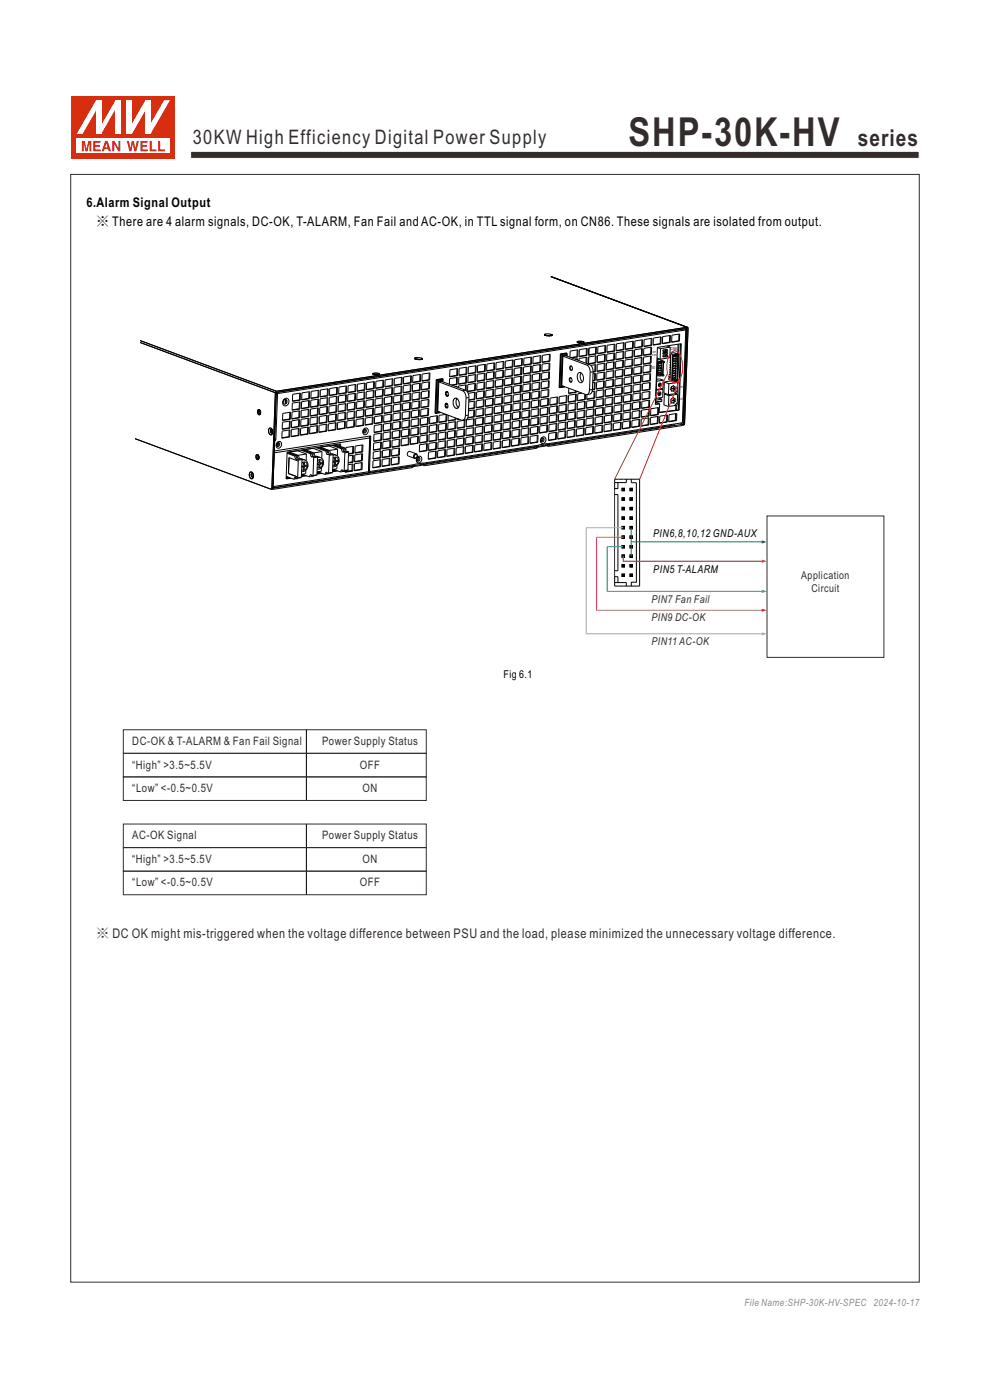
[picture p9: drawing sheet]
<svg xmlns="http://www.w3.org/2000/svg" width="210mm" height="297mm" viewBox="0 0 210 297" stroke-linecap="round" stroke-linejoin="round" font-family="sans-serif">
<defs><g id="words">
<text font-size="8.5" fill="#332c2b" x="133.3" y="31">SHP-30K-HV</text>
<text font-size="4.9" fill="#332c2b" x="181.9" y="31">series</text>
<text font-size="4.2" fill="#332c2b" x="40.9" y="30.6">30KW High Efficiency Digital Power Supply</text>
<g font-size="2.8">
<text x="18.4" y="43.9">6.Alarm Signal Output</text>
<text x="20.4" y="47.9">※ There are 4 alarm signals, DC-OK, T-ALARM, Fan Fail and AC-OK, in TTL signal form, on CN86. These signals are isolated from output.</text>
</g>
<text font-size="2.8" fill="#332c2b" x="20.4" y="198.9">※ DC OK might mis-triggered when the voltage difference between PSU and the load, please minimized the unnecessary voltage difference.</text>
<g font-size="2.5" fill="#332c2b">
<text x="28.1" y="158">DC-OK &amp; T-ALARM &amp; Fan Fail Signal</text>
<text x="68.3" y="158">Power Supply Status</text>
<text x="28" y="163">“High” &gt;3.5~5.5V</text>
<text x="76.4" y="163">OFF</text>
<text x="28.1" y="168">“Low” &lt;-0.5~0.5V</text>
<text x="76.9" y="168">ON</text>
<text x="28.1" y="178">AC-OK Signal</text>
<text x="68.3" y="178">Power Supply Status</text>
<text x="28" y="183">“High” &gt;3.5~5.5V</text>
<text x="76.9" y="183">ON</text>
<text x="28.1" y="188">“Low” &lt;-0.5~0.5V</text>
<text x="76.4" y="188">OFF</text>
</g>
<g font-size="2.3">
<text x="138.6" y="113.8">PIN6,8,10,12 GND-AUX</text>
<text x="138.6" y="121.5">PIN5 T-ALARM</text>
<text x="106.8" y="143.8">Fig 6.1</text>
</g>
<g font-size="2.3" fill="#332c2b">
<text x="170" y="122.8">Application</text>
<text x="172.1" y="125.7">Circuit</text>
<text x="138.2" y="127.8">PIN7 Fan Fail</text>
<text x="138.2" y="131.8">PIN9 DC-OK</text>
<text x="138.2" y="136.8">PIN11 AC-OK</text>
</g>
<text font-size="2.1" fill="#8b8b8c" x="157.9" y="277">File Name:SHP-30K-HV-SPEC 2024-10-17</text>
<g font-size=".9">
<text x="142.3" y="74.2">CN86</text>
<text x="138.2" y="78.3">CN53</text>
</g>
<g font-size=".6">
<text x="138.4" y="75.6">SW1</text>
<text x="138.5" y="74.9">DIP</text>
<text x="144.4" y="82.3">SW51</text>
<text x="144.3" y="84.9">SW52</text>
</g>
</g></defs>
<g fill="none" stroke="#000" stroke-width=".21">
<path d="M116.8 58.7l29 10.7M29.7 72.6l28.7 10.7M29.7 72.3l28.9 10.7M79.1 79.3l.8-.1 .6 .2-.9 .1zM79.5 79.5h.6M85.6 80l1.7-.3-.1 1.5-1.6 .3zM87.1 79.7v1.5M87.6 79.7l1.6-.3v1.5l-1.7 .3zM88 76l.9-.1 .7 .3-.9 .1-.6-.1zM88.4 76.2l.8 .1M88.5 76.3h.5M89.1 79.4l-.1 1.5"/>
<path d="M89.5 79.4l1.7-.3-.1 1.5-1.6 .3zM91 79.1v1.5M95.4 78.4l1.7-.2-.1 1.5-1.6 .3zM96.9 79.6l-1.5 .3M96.9 79.6l.1 .1M96.9 78.2v1.4M97.4 78.1l1.7-.2-.1 1.5-1.7 .2zM98.8 79.8v1.4M98.8 79.3l-1.5 .3M98.8 79.3l.2 .1M98.9 77.9l-.1 1.4M99.3 79.7l1.6-.2v1.5l-1.7 .2z"/>
<path d="M99.4 77.8l1.6-.2v1.5l-1.7 .2zM100.8 79.5l-.1 1.4M100.8 79l-1.5 .3M100.8 79l.2 .1M100.9 77.6l-.1 1.4M101.3 79.4l1.6-.2-.1 1.4-1.6 .3zM101.3 77.5l1.7-.2-.1 1.5-1.6 .2zM102.7 79.2v1.4M102.8 78.7l-1.5 .2M102.8 78.7l.1 .1M102.8 77.3v1.4M103.2 79.1l1.7-.3-.1 1.5-1.6 .3z"/>
<path d="M103.3 77.2l1.6-.2v1.5l-1.7 .2zM104.7 78.9v1.4M104.7 78.4l-1.5 .2M104.7 78.4l.2 .1M104.8 77l-.1 1.4M105.2 78.8l1.6-.3v1.5l-1.7 .3zM105.2 76.9l1.7-.2-.1 1.5-1.6 .2zM106.6 80l-1.5 .2M106.6 80h.2M106.7 78.6l-.1 1.4M106.7 78.1l-1.5 .2M106.7 78.1l.1 .1"/>
<path d="M106.7 76.7v1.4M107.1 78.5l1.7-.3-.1 1.5-1.6 .3zM107.2 76.6l1.7-.2-.1 1.5-1.6 .2zM108.6 79.7l-1.5 .2M108.6 79.7h.1M108.6 78.3v1.4M108.6 77.8l-1.4 .2M108.6 77.8l.2 .1M108.7 76.4l-.1 1.4M109.1 78.2l1.7-.3-.1 1.5-1.7 .3zM109.2 76.3l1.6-.2v1.5l-1.7 .2zM110.4 79.8v1.5"/>
<path d="M110.5 78l-.1 1.4M110.5 79.8v1.4M110.5 79.4l-1.5 .2M110.5 79.4h.2M110.6 78l-.1 1.4M110.6 77.5l-1.5 .2M110.6 77.5l.2 .1M110.7 76.1l-.1 1.4M111 79.8l1.6-.3v1.5l-1.7 .3zM111.1 77.9l1.6-.3v1.5l-1.7 .3zM111.1 76l1.7-.3-.1 1.5-1.6 .3zM112.5 79.5l-.1 1.4"/>
<path d="M112.5 79.1l-1.5 .2M112.5 79.1h.2M112.6 77.6l-.1 1.5M112.6 77.2l-1.5 .2M112.6 77.2h.1M112.6 75.8v1.4M113 79.5l1.6-.3v1.5l-1.7 .2zM113 77.6l1.7-.3-.1 1.5-1.6 .3zM113.1 75.7l1.6-.3v1.5l-1.7 .3zM114.5 79.2l-.1 1.4M114.5 78.8l-1.5 .2M114.5 78.8h.1"/>
<path d="M114.5 77.3v1.5M114.5 76.9l-1.5 .2M114.5 76.9h.2M114.6 75.5l-.1 1.4M114.9 79.1l1.7-.2-.1 1.5-1.6 .2zM115 77.3l1.6-.3v1.5l-1.7 .3zM115.1 75.4l1.6-.3v1.5l-1.7 .3zM115.5 71l.9-.2 .7 .3-.9 .2-.5-.2zM115.9 71.2l.8 .1M116 71.2l.6 .1M116.4 78.9v1.4M116.4 78.4l-1.5 .3"/>
<path d="M116.4 78.4l.2 .1M116.5 77l-.1 1.4M116.5 76.6l-1.5 .2M116.5 76.6h.2M116.6 75.2l-.1 1.4M118.9 75.2h.1M118.9 75.1h.1M119 75.2h.1M119 75.2l-.3 6.9M119 75.2l.2 .2M119 75.2l-.2 7M119 75.1l.1 .1"/>
<path d="M119 75.1v.1M119.1 75.2h-.1M119.1 75.2l.2 .2M119.2 75.4l-.2 6.6M119.3 75.4h.1M119.3 75.4h-.1M119.3 75.4l-.2 6.6M119.4 75.6l5.1 1.8M119.4 75.5l-.2 6.3M120 75.5l5.1 1.8M120.1 75.4l-.7 .1M120.1 75.4v.1"/>
<path d="M120.2 75.2v.1M120.2 75.2l-.9 .2M120.2 75h.1M120.2 75l-1.2 .1M120.2 75l-.2-.1 .2 .1M120.2 75l-1.3 .1-.3 7.1h.1M120.2 75.3l-.9 .1M120.2 75.3v.2M120.2 75v.2M120.2 75l-1.1 .2M120.2 75.3h.1M120.3 75l-.1 .5v-.2"/>
<path d="M120.3 75l-.1 .3M121 77.7l.2-.1 .2 .3v.4l-.1 .3-.4-.3zM121.3 77.8l-.2-.1-.1 .5 .2 .3 .2-.1M122 76.2l.5-.1v.3M122.4 76.1v.2M122.4 75.7l-1.3 .2M122.4 75.7h.1M122.4 74.2v1.5M122.4 72.5l.9-.1 .6 .2-.9 .2zM122.5 75.7l.1-1.5-1.7 .3v1.3M122.5 75.7l-1.3 .2M122.7 79.1l.3-.1 .3 .1 .4 .6v1l-.4 .5-.4-.1-.4-.6-.1-.7z"/>
<path d="M122.8 76.5v-.5l1.7-.2-.1 1.3M122.9 72.7l.5 .1M122.9 74.2l1.7-.3-.1 1.5-1.6 .3zM123.3 79.1l-.2 1 .1 .5 .4 .4M124.3 75.8v1.2M124.3 75.4l-1.5 .2M124.3 75.4h.2M124.4 73.9l-.1 1.5M124.5 77.4l.5 .7 .2 .9M124.9 73.9l1.6-.3v1.5l-1.7 .3zM124.9 75.7v1.4M125 73.8l-.1 1.5"/>
<path d="M125.1 77.3l.5 .7 .2 .9M125.1 77.3l-.6 .1M125.2 79l-.1 3.7M125.3 77.5l1.1-.1-.1 1.5M125.8 79.3l.5-.1v1.5M125.8 78.9l-.1 3.7M125.8 78.9l-.6 .1M126.2 79.3l-.1 1.4M126.2 78.8l-.4 .1M126.2 78.8l.1 .1M126.2 77.4v1.4M126.2 76.9l-1.5 .3"/>
<path d="M126.2 76.9l.2 .1M126.3 75.5l-.1 1.4M126.3 75l-1.5 .3M126.3 75l.2 .1M126.3 78.9h-.5M126.4 73.6l-.1 1.4M126.4 77v-1.5l-1.6 .2-.1 1.5M126.4 77l-1.6 .2M126.6 79.2l1.7-.3-.1 1.5-1.6 .3zM126.7 77.3l1.6-.3v1.5l-1.7 .3zM126.8 75.4l1.6-.2v1.5l-1.7 .2zM126.8 73.6l1.7-.3-.1 1.5-1.6 .3z"/>
<path d="M128.1 78.9v1.5M128.1 78.5l-1.5 .2M128.1 78.5h.2M128.2 77.1l-.1 1.4M128.2 76.6l-1.5 .2M128.2 76.6l.2 .1M128.3 75.2l-.1 1.4M128.3 74.7l-1.5 .3M128.3 74.7l.1 .1M128.3 73.3v1.4M128.6 78.9l1.6-.3v1.5l-1.7 .3zM128.7 77l1.6-.3v1.5l-1.7 .3z"/>
<path d="M128.7 75.1l1.7-.2-.1 1.5-1.6 .2zM128.8 73.3l1.6-.3v1.5l-1.7 .3zM130.1 78.6l-.1 1.5M130.1 78.2l-1.5 .2M130.1 78.2h.2M130.2 76.8l-.1 1.4M130.2 76.3l-1.5 .2M130.2 76.3l.1 .1M130.2 74.9v1.4M130.2 74.4l-1.5 .3M130.2 74.4l.2 .1M130.3 73l-.1 1.4"/>
<path d="M130.5 78.6l1.7-.3-.1 1.5-1.6 .3zM130.6 76.7l1.7-.3-.1 1.5-1.6 .3zM130.7 74.8l1.6-.2v1.5l-1.7 .2zM130.8 72.9l1.6-.2-.1 1.5-1.6 .2zM132 79.8l-1.5 .2M132 79.8h.1M132 78.3v1.5M132.1 77.9l-1.5 .2M132.1 77.9h.1M132.1 76.5v1.4M132.1 76l-1.5 .2M132.1 76l.2 .1"/>
<path d="M132.2 74.6l-.1 1.4M132.2 74.1l-1.5 .3M132.2 74.1l.1 .1M132.2 72.7v1.4M132.5 78.3l1.7-.3-.1 1.5-1.6 .3zM132.6 76.4l1.6-.3v1.5l-1.7 .3zM132.6 74.5l1.7-.2-.1 1.5-1.6 .2zM132.7 72.6l1.7-.2-.1 1.5-1.6 .2zM133.9 79.9v1.4M134 79.5l-1.5 .2M134 79.5h.1M134 78v1.5"/>
<path d="M134 77.6l-1.5 .2M134 77.6h.2M134.1 76.2l-.1 1.4M134.1 75.7l-1.5 .2M134.1 75.7l.1 .1M134.1 74.3v1.4M134.2 73.8l-1.5 .3M134.2 73.8l.1 .1M134.2 72.4v1.4M134.4 79.8l1.7-.2-.1 1.5-1.7 .2zM134.5 78l1.6-.3v1.5l-1.7 .3zM134.5 76.1l1.7-.3-.1 1.5-1.6 .3z"/>
<path d="M134.6 74.2l1.7-.3-.1 1.6-1.6 .2zM134.7 72.3l1.6-.2v1.5l-1.7 .2zM135.9 79.6l-.1 1.4M135.9 79.1l-1.5 .3M135.9 79.1l.2 .1M136 77.7l-.1 1.4M136 77.3l-1.5 .2M136 77.3h.1M136 75.8v1.5M136.1 75.4l.1 .1M136.1 75.4l-1.5 .2M136.1 74v1.4"/>
<path d="M136.1 73.5l-1.5 .3M136.1 73.5l.2 .1M136.2 72.1l-.1 1.4M136.4 79.5l1.6-.2v1.5l-1.7 .2zM136.4 77.7l1.7-.3-.1 1.5-1.6 .3zM136.5 75.8l1.7-.3-.1 1.5-1.7 .3zM136.6 73.9l1.6-.3v1.5l-1.7 .3zM136.6 72l1.7-.2-.1 1.5-1.6 .2zM137.9 79.3l-.1 1.4M137.9 78.8l-1.5 .3M137.9 78.8l.1 .1M137.9 77.4v1.4"/>
<path d="M137.9 77l-1.4 .2M137.9 77h.2M138 75.5l-.1 1.5M138 75.1l-1.5 .2M138 75.1h.2M138.1 73.7l-.1 1.4M138.1 73.2l-1.5 .2M138.1 73.2l.1 .1M138.1 71.8v1.4M138.6 71.7l1.7-.2-.1 1.5-1.7 .2zM139.3 79.6l.3 .2M139.4 76l.6 .2"/>
<path d="M139.4 76.6l.4 .1M139.4 79.5l.2 .1M139.4 76.3h.6l1 .4M139.4 73.7l.7 .3M139.5 73.7l-.5 12.1 .9-.1M139.5 73.7l5-.8-.4 14.1M139.5 76l-.5 8.9M139.5 79.2h.2M139.6 79l.1 .1M139.6 79h.1M139.6 79l.2 .1M139.6 78.7h.1"/>
<path d="M139.6 78.5l.1 .1M139.6 78.5h.1M139.6 78.5l.2 .1M139.6 78l.2 .1M139.6 78.1l.2 .1M139.6 78h.1M139.6 78l.3 .1M139.6 77.6l.2 .1M139.6 77.5l.2 .1M139.6 77.5h.1M139.6 77.5l.3 .1M139.6 79.6v.2"/>
<path d="M139.6 77.1l.2 .1M139.7 77h.1M139.7 76.9h.1M139.7 76.8l-.3 2.7M139.7 76.9l.2 .1M139.7 79.1v.1M139.7 79.1h.1M139.7 78.6h.1M139.7 78.6v.1M139.8 78.1v.1M139.8 78.1h.1M139.8 76.9l-.2-.1-.2 2.7"/>
<path d="M139.8 76.7v.2M139.8 79.2h-.1M139.8 79.1v.1M139.8 77.6v.1M139.8 77.6h.1M139.8 78.7h-.1M139.8 78.6h.1M139.8 78.6v.1M139.8 77v.2M139.8 77l.1 .1M139.8 78.2h.1M139.8 79.1h-.1"/>
<path d="M139.8 79.1h.1M139.8 79.2h.1M139.8 77.7h.1M139.8 78.6h-.1M139.9 78.7h-.1M139.9 77.1v.1M139.9 78.6v.1M139.9 78.1h.1M139.9 78.1h-.1M139.9 78.2h-.1M139.9 78.1v.1M139.9 77.7h-.1"/>
<path d="M139.9 77.6h.1M139.9 77.6h-.1M139.9 77.7h.1M139.9 77.6v.1M139.9 77.2h-.1M139.9 77h-.1M139.9 77v.1M139.9 79l.3 .2M139.9 79l.3 .1M139.9 79l.4 .1M139.9 77.1h.1M140 78.5l.2 .1"/>
<path d="M140 78.5l.2 .2M140 78.5l.3 .1M140 78l.2 .2M140 78l.4 .1M140 78l.2 .1M140 77.5l.3 .2M140 77.5l.4 .1M140 77.5l.3 .1M140 76.9l.3 .3M140 76.9l.4 .1M140 76.9l.3 .1M140 72.9l-1.5 .2"/>
<path d="M140 72.9l.2 .1M140.1 71.5l-.1 1.4M140.1 74l-.1 2.2M140.2 79.1v.1M140.2 79.1h.1M140.2 78.6v.1M140.2 78.6h.1M140.2 78.1v.1M140.2 78.1h.1M140.2 79.4h-.7M140.2 79.4l.5 .2M140.2 79.1v.3"/>
<path d="M140.3 79.7l.1 .1M140.3 79.6v.2h-.7M140.3 79.6h-.7M140.3 77.6v.1M140.3 77.6h.1M140.3 78.6l-.1 .5M140.3 77v.2M140.3 77v.1M140.3 79.2h-.1M140.3 78.1v.5M140.3 78.1h.1M140.3 79.1h-.1"/>
<path d="M140.3 79.1h.1M140.3 77.7v.3M140.3 77.7h.1M140.3 79.2h.1M140.3 79.1v.1M140.3 78.7h-.1M140.3 78.6h-.1M140.3 78.6h.1M140.3 78.7h.1M140.3 78.6v.1M140.3 77.1v.4M140.3 77.1h.1"/>
<path d="M140.4 78.1h-.2M140.4 78.1h.1M140.4 78.2h-.2M140.4 78.2h.1M140.4 78.1v.1M140.4 77.7h-.1M140.4 77.6h-.1M140.4 77.6h.1M140.4 76.9h-.6M140.4 76.8l.2 .1M140.4 76.7l-.1 .3M140.4 76.7h-.6"/>
<path d="M140.4 77.6v.1M140.4 77.7h.1M140.4 77h-.1M140.4 77v.1M140.4 77.2h-.1M140.4 77.1v.1M140.5 79.6l-.6-.1 .4 .1M140.5 79.6l-.1 .2M140.5 79.6h.2M140.5 79.4l.2 .1M140.6 71.4l1.6-.2v1.5l-1.7 .2zM140.6 76.9h.3l-.1 .1"/>
<path d="M140.6 76.7l-.5-.1 .3 .1M140.6 76.7v.2M140.6 79.4h-.1M140.6 79.4l.2 .1M140.7 79.5v.1M140.8 77l-.2 2.4M140.8 77h.1M140.8 79.5v.3h-.4M140.8 79.5h-.1M140.8 77l-.1-.1-.2 2.5M141 76.7l-.2 .3M141 76.7h-.4"/>
<path d="M141.2 75.7h.1M141.2 75.1l.1 .1M141.2 74.4l-.6 .1M141.2 75.3v.4M141.2 75.3l.1 .1M141.2 74.5l.1 .1M141.2 75.6h-.6M141.2 74.8v.3M141.2 74.8h.1M141.2 75h-.6M141.2 74.2v.3M141.2 74.2h.1"/>
<path d="M141.3 75.4v.3M141.3 74.8v.4M141.3 74.2v.4M141.5 73.4l.7 .2M141.5 75.3l-.9 .1v.3h.6M141.5 75.3h-.3M141.5 75.3l.1 .1M141.5 74.8h-.9v.3h.6M141.5 74.8h-.3M141.5 74.8h.1M141.5 74.2h-.9v.4l.6-.1M141.5 74.2h-.3"/>
<path d="M141.5 74.2h.1M141.6 75.4v.3h-.3M141.6 75.4h-.3M141.6 74.8v.3l-.3 .1M141.6 74.8h-.3M141.6 74.2v.4h-.3M141.6 74.2h-.3M142 72.6l-1.5 .2M142 72.6l.2 .1M142.1 71.2l-.1 1.4M142.1 79.9v.2M142.1 79.4l.1 .2"/>
<path d="M142.1 79h.1M142.1 78.9v.1M142.1 78.5h.1M142.1 78.9h.1M142.1 78.4v.1M142.1 79.1h.1M142.1 77.9l.1 .1M142.1 78.5l.1 .1M142.1 74.9l.3 .1h-.1M142.1 74.9l.9-.1 1 .4M142.1 79.9v.1M142.1 77.9h.1"/>
<path d="M142.2 77.4v.1M142.2 79.4v.1M142.2 76.9v.1M142.2 77h.1M142.2 77.4h.1M142.2 73.6l-.1 2.3-2.1 .3M142.2 73.6l-2.1 .4M142.2 76.5h.1M142.2 78.9h-.1M142.2 76.4v.1M142.2 76.9h.1M142.2 78.4h.1"/>
<path d="M142.2 76.4h.1M142.2 75.8l.1 .2M142.2 77.9h-.1M142.2 75.3v.2M142.2 75.5h.1M142.2 76.8v.1M142.2 76.3v.1M142.3 75.8v.1M142.3 75.3v.1M142.3 75l-.2 5.7 .6 .2M142.3 75l.5 .2M142.5 71.1l1.7-.2-.1 1.4-1.6 .3z"/>
<path d="M142.6 79.6l.2 .1M142.6 79.7l.2 .1M142.6 79.6l.3 .1M142.6 79.2l.2 .1M142.6 79.1l.2 .1M142.6 79.1h.1M142.6 79.1l.3 .1M142.6 78.7l.2 .1M142.6 78.6h.1M142.7 78.6l.1 .1M142.7 78.2l.1 .1M142.7 78.1h.1"/>
<path d="M142.7 78.6h.2M142.7 78h.1M142.7 78l.2 .1M142.7 77.7l.1 .1M142.7 77.6h.1M142.7 77.5h.1M142.7 77.1h.2M142.7 77.5l.3 .1M142.7 77h.1M142.7 77.2h.1M142.7 76.7h.2M142.7 76.6h.2"/>
<path d="M142.7 77l.3 .1M142.7 76.5h.1M142.7 76.5l.3 .1M142.7 76.2h.2M142.7 76l.2 .1M142.7 76l.3 .1M142.7 75.5l.2 .1M142.7 75.7h.2M142.7 75.5h.1M142.7 75.4l-.2 5.2M142.8 75.5l.2 .1M142.8 79.7v.1"/>
<path d="M142.8 79.7h.1M142.8 79.2v.1M142.8 79.2h.1M142.8 78.7v.1M142.8 78.7h.1M142.8 78.1v.2M142.8 78.1l.1 .1M142.8 79.8h.1M142.8 77.6v.2M142.8 77.6l.1 .1M142.8 75.4l-.1-.1-.2 5.3M142.8 75.2v.2"/>
<path d="M142.8 79.3h.1M142.9 77.1v.1M142.9 77.1l-.1 .1M142.9 79.2l-.1 .1M142.9 76.6v.1M142.9 76.6h.1M142.9 78.7v.1M142.9 78.3h-.1M142.9 76.1v.1M142.9 76.1h.1M142.9 78.2v.1M142.9 77.7l-.1 .1"/>
<path d="M142.9 75.6v.1M142.9 75.6h.1M142.9 79.7h.1M142.9 79.7h-.1M142.9 77.7h.1M142.9 79.2h.1M142.9 79.2h-.1M142.9 79.8h-.1M142.9 79.3h-.1M142.9 77.2h.1M142.9 79.7v.1M142.9 77.2h-.1"/>
<path d="M142.9 79.3h.1M142.9 78.8h-.1M142.9 79.2v.1M142.9 76.7h.1M142.9 78.6v.1M142.9 78.6l-.1 .1M142.9 78.1v.1M142.9 78.1h-.1M142.9 78.8h.1M142.9 78.7h.1M142.9 77.8h-.1M142.9 78.2l.1 .1"/>
<path d="M142.9 78.2h.1M143 77.6h-.2M143 77.6v.1M143 78.3h-.2M143 78.3h-.1M143 75.6v.1M143 75.7h-.1M143 77.7h-.1M143 77.7l-.1 .1M143 77.7h.1M143 77.1h-.1M143 77.1v.1"/>
<path d="M143 76.6h-.1M143 76.6h.1M143 77.2h-.2M143 77.2h.1M143 79.6l.4 .1M143 79.6l.2 .2M143 79.6l.2 .1M143 76.6v.1M143 76.1h.1M143 76.1h-.1M143 76.7h-.1M143 79.1l.3 .2"/>
<path d="M143 79.1l.4 .1M143 79.1l.3 .1M143 76.2h-.1M143 76.1v.1M143 78.6h.4M143 78.6l.3 .2M143 78.6h.3M143 75.6h.1M143 75.6h-.1M143 75.7h.1M143 78l.3 .3M143 78l.4 .1"/>
<path d="M143 78l.3 .1M143.1 77.5l.2 .2M143.1 77.5l.2 .1M143.1 77.5l.3 .1M143.1 77l.3 .1M143.1 77l.2 .2M143.1 76.5l.2 .2M143.1 76.5l.4 .1M143.1 76l.3 .2M143.1 76l.4 .1M143.1 76l.3 .1M143.1 75.5l.4 .1"/>
<path d="M143.1 75.5l.3 .2M143.1 75.5l.3 .1M143.2 77h-.1M143.2 76.5h-.1M143.2 79.7v.1M143.2 79.7h.1M143.3 79.2v.1M143.3 79.2h.1M143.3 78.6v.2M143.3 78.6v.1M143.3 78.1v.2M143.3 78.1l.1 .1"/>
<path d="M143.3 79.8v.3M143.3 79.8h-.1M143.3 77.6v.1M143.3 77.6l.1 .1M143.3 79.7v.1M143.3 79.3v.3M143.3 77.1v.1M143.3 77.1h.1M143.3 79.3h.1M143.3 78.8v.3M143.3 78.8h.1M143.3 76.6v.1"/>
<path d="M143.3 76.6h.1M143.3 78.7v.1M143.3 78.3v.3M143.4 78.2h.1M143.4 78.2l-.1 .1M143.4 76.1v.1M143.4 76.1h.1M143.4 77.7v.4M143.4 77.7h.1M143.4 77.7h-.1M143.4 75.6h.1M143.4 75.6v.1"/>
<path d="M143.4 79.7h-.2M143.4 79.7h.1M143.4 77.2v.4M143.4 79.8h-.2M143.4 79.8h-.1M143.4 79.3h-.1M143.4 79.7v.1M143.4 79.7h-.1M143.4 77.2h-.1M143.4 79.2h.1M143.4 79.2h-.1M143.4 77.1v.1"/>
<path d="M143.4 76.7v.4M143.4 78.6h-.1M143.4 78.6v.1M143.4 79.3h.1M143.4 78.8h-.1M143.4 79.2v.1M143.4 76.7h-.1M143.4 76.6v.1M143.4 78.7h-.1M143.4 78.7v.1M143.4 76.2v.4M143.4 76.2h.1"/>
<path d="M143.4 78.1v.1M143.4 78.1h-.1M143.4 78.8h.1M143.4 75.7v.4M143.4 75.7h.1M143.4 77.6v.1M143.4 77.6h-.1M143.4 77.1h-.1M143.4 77.1h.1M143.5 77.2h-.1M143.5 77.1v.1M143.5 77.1h-.1"/>
<path d="M143.5 76.6h-.2M143.5 76.6h.1M143.5 75.4h-.7M143.5 75.3l.2 .1M143.5 76.1h-.1M143.5 76.1h.1M143.5 76.7h-.1M143.5 76.7h-.2M143.5 75.2l-.1 .3M143.5 75.2h-.7M143.5 76.6v.1M143.5 76.6h-.1"/>
<path d="M143.5 75.7h-.1M143.5 76.1v.1M143.5 75.6h-.1M143.5 75.6h.1M143.5 76.2h-.1M143.5 75.7h.1M143.5 75.6v.1M143.7 75.4l.2 .1M143.7 75.2l-.5-.1 .3 .1M143.7 75.2v.2M143.8 73v2.1M143.9 75.5l-.2 5"/>
<path d="M143.9 75.5h.1M143.9 75.5l-.2-.1-.1 5.1M144 72.3l-1.5 .2M144 72.3h.1M144 75.5l-.2 5M144 70.9v1.4M144 73l-.1 2.2M144 75.5h-.1M144 75.2v.3M144 75.2h-.3M144.4 72.9l-.5 14.1M145.4 69.7l.1 .3"/>
<path d="M145.5 70l-.8 19.7M145.5 70l-86.6 13.5M145.5 69.7v.3M145.6 69.9l-.7 19.7-.2 .1M145.7 69.7h.1M145.7 69.7l-87.1 13.6-.7 20.1M145.7 69.7l-.7 20.2M28.6 93.1l28.8 10.7 .3-.3M54.4 96.5l.3-.1 .2 .3v.5l-.1 .3-.5-.3zM54.6 96.6l.3 .1-.1 .6-.3-.2zM54.7 87h.4l.2 .3-.1 .5-.1 .2-.4-.3zM54.8 96.6l.1 .6"/>
<path d="M54.9 87.1l.2-.1 .1 .3v.5l-.3-.3zM55.1 87.1l.1 .6M57.1 90.9h.4l.3 .3v.7l-.3 .4-.3-.1-.2-.4v-.5zM57.3 91.4l.1 .2M57.7 91.1l-.1 .4 .2 .3M57.8 91.2l-.3-.1-.1 .4 .2 .4 .2-.2M58.1 95.9l.1 .2M58.2 95.6h.1M58.2 96.1l-.3 7.1M58.2 95.4h.1M58.2 95.6h.2M58.2 95.4l.2 .2"/>
<path d="M58.2 93.6l.1 .1M58.3 93.7l-.1 1.7M58.3 93.3l-.1 .1M58.3 93.3l.2 .1M58.4 93.3h-.1M58.4 93.3l-.1 .1M58.4 93.1v.2M58.4 83.3l-.7 20.2M58.4 95.6l20.2-3.1-.2 7.5M58.5 93.4l-.2 .3M58.5 93.4h.1M58.5 93.1h-.2"/>
<path d="M58.5 93.1v.3M58.6 83.5h.3M58.6 83.4h.1M58.6 83l87.2-13.6 .2 .2-.8 20.2M58.6 83l-.2 .3M58.7 94.6h.1M58.7 83.4h.1M58.7 83.4h-.1M58.7 83.2v.2M58.7 83.4l.2 .1M58.8 83.2l.1 .3M58.8 93.9l.5-.3 .4 .4-.1 .6-.3 .4-.4 .1-.3-.3v-.5z"/>
<path d="M58.9 94v.3l-.2 .2M58.9 83.5l-.4 9.6M58.9 93.9l.2 .2v.2l-.4 .3M59.8 91.5l1.7-.3-.1 1.5-1.6 .3zM59.9 89.6l1.7-.3-.1 1.5-1.6 .3zM60 87.7l1.6-.3v1.5l-1.7 .3zM60.2 85l-.1 .3M60.2 85h.1M60.2 84.9l-.1 .4M60.2 84.9l.4-.2 .3 .3-.1 .4-.3 .3h-.3l-.1-.2zM60.3 84.7l.6-.2 .4 .5-.2 .7-.5 .4-.4-.1-.2-.4v-.5zM60.5 84.7v1"/>
<path d="M60.6 84.7v.5M60.6 85.3v.4M60.7 84.8v.8M60.9 96.2l1.6 .5M60.9 96l1.9 .7M61 95.9l2 .8M61.3 92.6l-1.5 .3M61.3 92.6l.1 .1M61.3 95.9l2 .7M61.3 97.1l-.1 3.4M61.3 91.2v1.4M61.4 90.8l-1.5 .2"/>
<path d="M61.4 90.8h.1M61.4 89.4v1.4M61.4 88.9l-1.5 .2M61.4 88.9h.2M61.5 87.5l-.1 1.4M61.8 91.1l1.7-.2-.1 1.5-1.6 .2zM61.9 89.3l1.6-.3v1.5l-1.7 .3zM61.9 87.4l1.7-.3-.1 1.5-1.6 .3zM62 85.5l1.7-.2-.1 1.5-1.6 .2zM62.1 83.7l1.6-.3v1.5l-1.7 .2zM62.5 96.7l.2 .7M62.7 97.4l.4 .1"/>
<path d="M62.8 96.7h-.3M62.8 96.7l.1 .4h.2M62.9 97l.2 .1M63 96.7l.1 .4M63.1 95.6h.1M63.1 95.6l1.9 .7M63.1 95.6l-1.7 .3M63.1 97.5l.1 .1M63.2 97.8l-1.9-.7-.1 3.4M63.2 97.8l-.1 3.4M63.2 97.6v.2M63.2 92.3l-1.4 .3"/>
<path d="M63.2 92.3l.2 .1M63.3 90.9l-.1 1.4M63.3 96.6l-.3 .1M63.3 96.6l.2 .7M63.3 90.5l-1.5 .2M63.3 90.5h.2M63.4 89l-.1 1.5M63.4 88.6l-1.5 .2M63.4 88.6h.1M63.4 87.2v1.4M63.5 86.7l-1.5 .2M63.5 86.7l.1 .1"/>
<path d="M63.5 85.3v1.4M63.5 97.3l-.8 .1M63.5 97.3h.5M63.5 84.8l-1.5 .3M63.5 84.8l.2 .1M63.6 83.4l-.1 1.4M63.8 90.8l1.6-.2v1.5l-1.7 .2zM63.8 95.5l2 .7M63.8 89l1.7-.3-.1 1.5-1.6 .3zM63.9 87.1l1.7-.3-.1 1.5-1.6 .3zM64 97.3l.1 .2M64 97.3l-.9 .2"/>
<path d="M64 85.2l1.6-.2v1.5l-1.7 .2zM64 97.4l.7 .2M64 98.3l.4-.3h.4l.2 .2 .2 .4M64 83.3l1.7-.2-.1 1.5-1.6 .2zM64.1 97.5l-.2 3.7M64.1 97.5l-.9 .1M64.1 95.4l2 .8M64.1 99.1l.2 .1v.5l.2-.1M64.1 99.1h-.1M64.1 99.1l-.1-.1 .2 .1M64.3 95.4l2 .7M64.3 99.5l.2 .1"/>
<path d="M64.4 98.5l.3 .2M64.4 98.5l-.4 .3M64.4 98.4l.2 .1M64.5 98.9l-.2 .3h.2M64.5 98.9l.3 .1M64.5 99.2v.4M64.6 98.5l.1 .2 .5-.1M64.6 98.5v-.4l-.2 .1v.3M64.6 95.4l2 .7M64.7 97.6h-.6M64.7 97.6l.5 .5 .1 .5h-.1M64.8 99l-.3 .2"/>
<path d="M64.9 99.7l-.1 .8-.9 .1M65 96.3l-.1 1.4M65 96.3l-1.8 .3M65.2 98.9l-.5 .7-.4 .2-.3-.2M65.2 98.9l-.4 .1M65.2 92l-1.5 .3M65.2 92l.2 .1M65.2 98.8v.1M65.2 98.8l-.7 .1M65.3 98.6l-.1 .2M65.3 90.6l-.1 1.4M65.3 90.2l-1.5 .2"/>
<path d="M65.3 90.2h.1M65.3 98.8l-.4 .9-.4 .3-.5 .1M65.3 88.7v1.5M65.3 88.3l-1.4 .2M65.3 88.3h.2M65.4 86.9l-.1 1.4M65.4 86.4l-1.5 .2M65.4 86.4l.2 .1M65.5 85l-.1 1.4M65.5 84.5l-1.5 .3M65.5 84.5l.1 .1M65.5 83.1v1.4"/>
<path d="M65.7 90.5l1.7-.2-.1 1.5-1.6 .2zM65.8 96.2l.2 .7M65.8 88.7l1.7-.3-.1 1.5-1.7 .3zM65.9 86.8l1.6-.3v1.5l-1.7 .3zM65.9 84.9l1.7-.2-.1 1.5-1.6 .2zM66 96.9h.5M66 83l1.7-.2-.1 1.5-1.7 .2zM66.1 96.2h-.3M66.1 96.2l.1 .4h.2M66.2 96.5l.2 .1M66.3 96.1l.1 .5M66.4 95.1h.1"/>
<path d="M66.4 95.1l1.9 .7M66.4 95.1l-1.7 .3M66.5 96.9v.2M66.5 97.1l-.1 3.8M66.6 96.1h-.3M66.6 96.1l.2 .7M66.8 96.8l-.8 .1M66.8 96.8h.5M67.1 95l2 .7M67.2 91.7l-1.5 .3M67.2 91.7l.1 .1M67.2 90.3v1.4"/>
<path d="M67.2 89.8l-1.5 .3M67.2 89.8l.2 .1M67.3 96.8l.1 .2M67.3 96.8l-.8 .1M67.3 88.4l-.1 1.4M67.3 88l-1.5 .2M67.3 88h.2M67.3 96.8l.7 .3M67.3 97.8l.4-.3h.3l.4 .2 .1 .4M67.4 86.6l-.1 1.4M67.4 97l-.9 .1M67.4 97l-.2 3.7"/>
<path d="M67.4 86.1l-1.5 .2M67.4 86.1l.1 .1M67.4 94.9l2 .8M67.4 84.7v1.4M67.4 84.2l-1.4 .3M67.4 84.2l.2 .1M67.5 98.5l.1 .2v.4h.2M67.5 98.5l-.2 .1M67.5 98.5h-.2h.2M67.5 82.8l-.1 1.4M67.6 94.9l2 .7M67.6 99l.2 .1"/>
<path d="M67.7 98l.3 .2M67.7 98l-.4 .3M67.7 97.9l.2 .1M67.7 90.2l1.6-.2v1.5l-1.7 .2zM67.8 88.4l1.6-.3v1.5l-1.7 .3zM67.8 86.5l1.7-.3-.1 1.5-1.6 .3zM67.8 98.4l-.2 .2 .3 .1M67.8 98.4h.3M67.9 98.7l-.1 .4M67.9 98l.1 .2 .5-.1M67.9 98v-.4h-.2v.4M67.9 84.6l1.7-.2-.1 1.5-1.7 .2z"/>
<path d="M67.9 94.8l2 .8M68 82.7l1.6-.2v1.5l-1.7 .2zM68 97.1h-.6M68 97.1l.5 .4 .1 .6h-.1M68.1 98.4l-.2 .3M68.2 99.2l-.1 .8-.9 .1M68.3 95.8l-1.8 .3M68.3 95.8v1.4M68.5 98.4l-.5 .8h-.3l-.4-.1M68.5 98.4h-.4M68.6 98.2l-.1 .2M68.6 98.2l-.8 .2"/>
<path d="M68.6 98.1v.1M68.6 98.3l-.4 .9-.5 .3h-.4M69.1 95.7l.2 .7M69.1 91.4l-1.5 .2M69.1 91.4l.2 .1M69.2 90l-.1 1.4M69.2 89.5l-1.5 .3M69.2 89.5l.2 .1M69.3 88.1l-.1 1.4M69.3 87.7l-1.5 .2M69.3 87.7h.1M69.3 96.4h.5"/>
<path d="M69.3 86.2v1.5M69.3 85.8l-1.5 .2M69.3 85.8l.2 .1M69.4 84.4l-.1 1.4M69.4 95.7h-.3M69.4 95.7l.1 .4h.2M69.4 83.9l-1.5 .3M69.4 83.9l.2 .1M69.5 82.5l-.1 1.4M69.5 96l.2 .1M69.6 95.6l.1 .5M69.7 89.9l1.6-.2v1.5l-1.7 .2z"/>
<path d="M69.7 88.1l1.7-.3-.1 1.5-1.6 .3zM69.7 94.6h.1M69.7 94.6l1.9 .7M69.7 94.6l-1.7 .3M69.8 96.4v.2M69.8 86.2l1.6-.3v1.5l-1.7 .3zM69.8 96.6l-.1 3.7M69.9 84.3l1.6-.3v1.5l-1.7 .3zM69.9 95.6h-.3M69.9 95.6l.2 .7M69.9 82.4l1.7-.2-.1 1.5-1.6 .2zM70.1 96.3l-.8 .1"/>
<path d="M70.1 96.3h.5M70.4 94.5l2 .7M70.6 96.3l.1 .2M70.6 96.3l-.8 .1M70.6 98h.2M70.6 96.3l.7 .3M70.6 97.2l.4-.2h.3l.3 .2 .2 .4M70.7 96.5l-.9 .1M70.7 96.5l-.2 3.7M70.7 94.4l2 .8M70.7 99.6l1.5 .5M70.8 98l.1 .1v.5h.2"/>
<path d="M70.8 98h-.2M70.9 94.4l2 .7M70.9 98.5l.2 .1M71 97.5l.3 .2M71 97.4l.2 .1M71 99.8l.3 .1M71 99.7l-.5 .1M71.1 91.1l-1.5 .2M71.1 91.1l.2 .1M71.1 97.8l-.2 .3 .3 .1M71.1 97.8l.3 .1M71.1 89.7v1.4"/>
<path d="M71.2 99.7l-.7 .1M71.2 98.2l-.1 .4M71.2 89.2l-1.5 .3M71.2 89.2l.1 .1M71.2 97.5l.1 .2 .5-.1M71.2 97.5v-.4h-.2l-.1 .5-.3 .2M71.2 87.8v1.4M71.2 94.3l2 .8M71.2 87.4l-1.5 .2M71.2 87.4h.2M71.3 96.6h-.6M71.3 96.6l.5 .5 .1 .5h-.1"/>
<path d="M71.3 85.9l-.1 1.5M71.3 85.5l-1.5 .2M71.3 85.5h.2M71.4 84.1l-.1 1.4M71.4 97.9l-.2 .3M71.4 83.6l-1.5 .2M71.4 83.6l.1 .1M71.4 82.2v1.4M71.5 99.8l-1 .2M71.5 98.7v.8l-.9 .1M71.6 95.3l-1.8 .3M71.6 95.3v1.4"/>
<path d="M71.6 89.6l1.7-.2-.1 1.5-1.6 .2zM71.6 99.9l-1.1 .2M71.7 87.7l1.6-.2v1.5l-1.7 .2zM71.8 85.9l1.6-.3v1.5l-1.7 .3zM71.8 97.9l-.5 .7-.4 .1-.3-.1M71.8 97.9h-.4M71.8 84l1.7-.3-.1 1.5-1.6 .3zM71.9 97.7l-.1 .2M71.9 97.7l-.8 .1M71.9 97.6v.1M71.9 82.1l1.6-.2v1.5l-1.7 .2zM71.9 97.8l-.4 .9-.5 .3h-.4"/>
<path d="M72.1 94.2v.4M72.2 94.7l.1-.5-11.4 1.7-.2 5.7 1-.1M72.4 95.2l.2 .7M72.6 100h.1M72.6 95.9h.5M72.7 99.8l-.2 .3h-.3M72.7 95.2h-.3M72.7 95.2l.1 .4 .2-.1M72.8 95.5h.2M72.8 99.9l-.1 .1M72.9 95.1l.1 .4M73 99.8l-.1 .1-.4-.3-.3 .5"/>
<path d="M73.1 90.8l-1.5 .2M73.1 90.8l.1 .1M73.1 95.9v.2M73.1 99.9l-.4 .1M73.1 89.4v1.4M73.1 88.9l-1.5 .3M73.1 88.9l.2 .1M73.1 96.1l-.1 3.7M73.2 87.5l-.1 1.4M73.2 99.9v.3l1.6-.3M73.2 87.1l-1.5 .2M73.2 87.1h.2"/>
<path d="M73.2 95.1h-.3M73.2 95.1l.2 .6M73.2 85.6v1.5M73.3 85.2l-1.5 .2M73.3 85.2h.1M73.3 83.8v1.4M73.3 83.3l-1.5 .2M73.3 83.3l.2 .1M73.4 95.5v-.6l1.6-.2v1.5M73.4 81.9l-.1 1.4M73.4 95.7l-.8 .2M73.4 95.7l.5 .1"/>
<path d="M73.6 89.3l1.6-.2v1.5l-1.7 .2zM73.6 87.4l1.7-.2-.1 1.5-1.6 .2zM73.7 85.6l1.7-.3-.1 1.5-1.6 .3zM73.8 83.7l1.6-.3v1.5l-1.7 .3zM73.8 99.5h.1M73.8 98.6l1.1-.2-.1 1.5M73.8 99.7l-.8 .2M73.8 99.7l-.8 .1M73.8 99.5v.2M73.9 81.8l1.6-.2v1.5l-1.7 .2zM73.9 95.8l.1 .1M73.9 95.8l-.8 .1"/>
<path d="M73.9 96.7l1.1-.1-.1 1.5M74 95.9l-.2 3.6M74 95.9l-.9 .2M74.6 99.9h.2M74.6 99.8l-1.4 .3M74.7 98.5l-.1 1.4M74.7 98l-.8 .1M74.7 98l.2 .1M74.8 96.6l-.1 1.4M74.8 96.1l-.9 .1M74.8 96.1l.2 .1M74.8 94.7v1.4"/>
<path d="M74.9 98.1l-1.1 .1M75 96.2l-1.1 .1M75 90.5l-1.5 .2M75 90.5l.2 .1M75.1 89.1l-.1 1.4M75.1 88.6l-1.5 .3M75.1 88.6l.1 .1M75.1 87.2v1.4M75.2 86.7l-1.5 .3M75.2 86.7l.1 .1M75.2 98.4l1.6-.3v1.5l-1.7 .3zM75.2 85.3v1.4"/>
<path d="M75.2 84.9l-1.5 .2M75.2 84.9h.2M75.3 96.5l1.6-.2v1.4l-1.7 .3zM75.3 83.5l-.1 1.4M75.3 83l-1.5 .2M75.3 83l.2 .1M75.3 94.6l1.7-.2-.1 1.5-1.6 .2zM75.3 81.6v1.4M75.4 99.7h.1M75.5 89l1.7-.3-.1 1.6-1.6 .2zM75.6 87.1l1.7-.2-.1 1.5-1.6 .2zM75.7 85.3l1.6-.3v1.5l-1.7 .3z"/>
<path d="M75.7 83.4l1.7-.3-.1 1.5-1.6 .3zM75.8 81.5l1.7-.2-.1 1.4-1.6 .3zM76.6 99.6l-1.5 .2M76.6 99.6h.2M76.7 98.2l-.1 1.4M76.7 97.7l-1.5 .2M76.7 97.7h.2M76.7 96.3v1.4M76.7 95.8l-1.4 .2M76.7 95.8l.2 .1M76.8 94.4l-.1 1.4M77 90.2l-1.5 .2"/>
<path d="M77 90.2l.1 .1M77 91.5h.2M77 88.8v1.4M77 88.3l-1.4 .3M77 88.3l.2 .1M77.1 86.9l-.1 1.4M77.1 86.4l-1.5 .3M77.1 86.4l.2 .1M77.2 85l-.1 1.4M77.2 84.6l-1.5 .2M77.2 84.6h.1M77.2 91l.6-.2 .3 .4-.1 .6-.5 .4-.4-.1-.1-.3v-.4z"/>
<path d="M77.2 83.2v1.4M77.2 91.1v.3l-.2 .2M77.3 82.7l-1.5 .2M77.3 82.7h.1M77.3 81.3v1.4M77.3 91.1h.1M77.3 91.1l.2 .4-.4 .2M77.5 88.7l1.7-.3-.1 1.5-1.6 .3zM77.6 86.8l1.6-.2v1.5l-1.7 .2zM77.6 85l1.7-.3-.1 1.5-1.6 .3zM77.7 83.1l1.7-.3-.1 1.5-1.6 .3zM77.8 81.2l1.6-.3v1.5l-1.7 .3z"/>
<path d="M78.2 100h.1M78.2 98.9h.1M78.2 98.8h.1M78.2 99.4h.1M78.3 92.5l.1 .4M78.3 97.1h.1M78.4 95.6h-.1M78.4 95h.1M78.4 94.8h.1M78.4 92.9l-.2 7.2M78.4 92.9l-20.2 3.2M78.4 94.4h.1"/>
<path d="M78.4 92.7h.1M78.4 92.5l.1 .6M78.5 92.5l-.3 7.5M78.9 89.9l-1.5 .2M78.9 89.9h.2M79 88.5l-.1 1.4M79 88l-1.5 .2M79 88l.2 .1M79.1 86.6l-.1 1.4M79.1 86.1l-1.5 .3M79.1 86.1l.1 .1M79.1 97.8l1.7-.3-.1 1.5-1.6 .3z"/>
<path d="M79.1 84.7v1.4M79.1 84.3l-1.4 .2M79.1 84.3h.2M79.2 95.9l1.6-.3v1.5l-1.7 .3zM79.2 82.8l-.1 1.5M79.2 82.4l-1.5 .2M79.2 82.4h.2M79.3 94l1.6-.2v1.5l-1.7 .2zM79.3 81l-.1 1.4M79.3 92.1l1.7-.2-.1 1.5-1.6 .2zM79.4 90.3l1.6-.3v1.5l-1.7 .3zM79.5 88.4l1.6-.3v1.5l-1.7 .3z"/>
<path d="M79.5 86.5l1.7-.2-.1 1.5-1.6 .2zM79.6 84.6l1.7-.2-.1 1.5-1.7 .2zM79.7 82.8l1.6-.3v1.5l-1.7 .3zM79.7 80.9l1.7-.3-.1 1.5-1.6 .3zM80.6 99l-1.5 .2M80.6 99h.1M80.6 97.5v1.5M80.6 97.1l-1.5 .2M80.6 97.1h.2M80.7 95.7l-.1 1.4M80.7 95.2l-1.5 .2M80.7 95.2l.2 .1"/>
<path d="M80.8 93.8l-.1 1.4M80.8 93.3l-1.5 .3M80.8 93.3l.1 .1M80.8 91.9v1.4M80.8 91.5l-1.5 .2M80.8 91.5h.2M80.9 90l-.1 1.5M80.9 89.6l-1.5 .2M80.9 89.6h.2M81 88.2l-.1 1.4M81 87.7l-1.5 .2M81 87.7l.1 .1"/>
<path d="M81 86.3v1.4M81 85.8l-1.5 .3M81 85.8l.2 .1M81.1 97.5l1.6-.3v1.5l-1.7 .3zM81.1 84.4l-.1 1.4M81.1 84l-1.5 .2M81.1 84h.2M81.2 95.6l1.6-.3v1.5l-1.7 .3zM81.2 82.5l-.1 1.5M81.2 82.1l-1.5 .2M81.2 82.1h.1M81.2 93.7l1.7-.2-.1 1.5-1.6 .2z"/>
<path d="M81.2 80.7v1.4M81.3 91.8l1.6-.2v1.5l-1.7 .2zM81.4 90l1.6-.3v1.5l-1.7 .3zM81.4 88.1l1.7-.3-.1 1.5-1.6 .3zM81.5 86.2l1.6-.2v1.5l-1.7 .2zM81.6 84.3l1.6-.2v1.5l-1.7 .2zM81.6 82.5l1.7-.3-.1 1.5-1.6 .3zM81.7 80.6l1.7-.3-.1 1.5-1.7 .3zM82.5 98.6l-1.5 .3M82.5 98.6l.2 .1M82.6 97.2l-.1 1.4M82.6 96.8l-1.5 .2"/>
<path d="M82.6 96.8h.2M82.7 95.4l-.1 1.4M82.7 94.9l-1.5 .2M82.7 94.9l.1 .1M82.7 93.5v1.4M82.7 93l-1.5 .3M82.7 93l.2 .1M82.8 91.6l-.1 1.4M82.8 91.1l-1.5 .3M82.8 91.1l.2 .1M82.9 89.7l-.1 1.4M82.9 89.3l-1.5 .2"/>
<path d="M82.9 89.3h.1M82.9 87.9v1.4M82.9 87.4l-1.5 .2M82.9 87.4l.2 .1M83 86l-.1 1.4M83 85.5l-1.5 .3M83 85.5l.2 .1M83.1 97.2l1.6-.3-.1 1.5-1.6 .3zM83.1 84.1l-.1 1.4M83.1 83.7l-1.5 .2M83.1 83.7h.1M83.1 95.3l1.7-.3-.1 1.5-1.6 .3z"/>
<path d="M83.1 82.2v1.5M83.1 81.8l-1.5 .2M83.1 81.8h.2M83.2 93.4l1.6-.3v1.6l-1.7 .2zM83.2 80.4l-.1 1.4M83.3 91.5l1.6-.2-.1 1.5-1.6 .2zM83.3 89.7l1.7-.3-.1 1.5-1.6 .3zM83.4 87.8l1.6-.3v1.5l-1.7 .3zM83.5 85.9l1.6-.2v1.5l-1.7 .2zM83.5 84l1.7-.2-.1 1.5-1.6 .2zM83.6 82.2l1.6-.3v1.5l-1.7 .3zM83.7 80.3l1.6-.3v1.5l-1.7 .3z"/>
<path d="M84.5 98.3l-1.5 .3M84.5 98.3l.1 .1M84.5 96.9v1.4M84.6 96.5l-1.5 .2M84.6 96.5h.1M84.6 95.1v1.4M84.6 94.6l-1.5 .2M84.6 94.6l.2 .1M84.7 93.2l-.1 1.4M84.7 92.7l-1.5 .3M84.7 92.7l.1 .1M84.7 91.3v1.4"/>
<path d="M84.8 90.8l-1.5 .3M84.8 90.8l.1 .1M84.8 89.4v1.4M84.8 89l-1.5 .2M84.8 89h.2M84.9 87.6l-.1 1.4M84.9 87.1l-1.5 .2M84.9 87.1l.2 .1M85 85.7l-.1 1.4M85 85.2l-1.5 .3M85 85.2l.1 .1M85 83.8v1.4"/>
<path d="M85 83.3l.2 .1M85 83.3l-1.5 .3M85.1 81.9l-.1 1.4M85.1 81.5l-1.5 .2M85.1 81.5h.2M85.1 93.1l1.7-.3-.1 1.5-1.6 .3zM85.2 80.1l-.1 1.4M85.2 91.2l1.7-.2-.1 1.5-1.6 .2zM85.3 89.4l1.6-.3v1.5l-1.7 .3zM85.4 87.5l1.6-.3-.1 1.5-1.6 .3zM85.4 85.6l1.7-.3-.1 1.5-1.6 .3zM85.5 83.7l1.6-.2v1.5l-1.7 .2z"/>
<path d="M85.6 81.9l1.6-.3v1.5l-1.7 .3zM86.6 94.3l-1.5 .2M86.6 94.3h.1M86.6 92.9v1.4M86.7 92.4l-1.5 .2M86.7 92.4l.1 .1M86.7 91v1.4M86.7 90.5l-1.5 .3M86.7 90.5l.2 .1M86.8 89.1l-.1 1.4M86.8 88.7l-1.5 .2M86.8 88.7h.1"/>
<path d="M86.8 87.2v1.5M86.9 86.8l-1.5 .2M86.9 86.8h.1M86.9 85.4v1.4M86.9 84.9l-1.5 .2M86.9 84.9l.2 .1M87 83.5l-.1 1.4M87 83l-1.5 .3M87 83l.2 .1M87.1 81.6l-.1 1.4M87.1 81.2l-1.5 .2M87.1 81.2h.1"/>
<path d="M87.1 92.8l1.7-.3-.1 1.5-1.6 .3zM87.2 90.9l1.6-.2v1.5l-1.7 .2zM87.2 89l1.7-.2-.1 1.5-1.6 .2zM87.3 87.2l1.7-.3-.1 1.5-1.6 .3zM87.4 85.3l1.6-.3v1.5l-1.7 .3zM87.4 98.8l.2 .1-.1 .1M87.4 83.4l1.7-.2-.1 1.5-1.6 .2zM87.5 99.2l-29.4 4.6M87.5 99l-29.4 4.5M87.5 99v.2M87.5 81.6l1.7-.3-.1 1.5-1.6 .2zM87.6 99h.1"/>
<path d="M87.6 98.9l-.1 .3M87.6 98.8v.2M87.8 98.8l-9.6 1.5M87.8 98.8l-.2 .2M87.8 98.8h.1M87.9 96.4l.3-.1 .3 .2v.5l-.4 .2h-.2l-.2-.2zM87.9 98.5l-.1 .3M87.9 98.5l-9.5 1.5M88.3 96.3l-1.4-.5-.5 .4 .2 .5 1.3 .5M88.6 94l-1.5 .2M88.6 94h.1M88.6 97l.5-.2 .4 .4-.1 .6-.5 .4-.4-.1-.2-.3v-.4z"/>
<path d="M88.6 92.6v1.4M88.6 92.1l-1.5 .2M88.6 92.1l.2 .1M88.6 97.1l.2 .1 .1 .2-.4 .3-.1-.1 .2-.2zM88.7 90.7l-.1 1.4M88.7 90.2l-1.5 .3M88.7 90.2l.1 .1M88.7 88.8v1.4M88.8 88.4l-1.5 .2M88.8 88.4h.1M88.8 86.9v1.5M88.8 86.5l-1.5 .2"/>
<path d="M88.8 86.5h.2M88.9 85.1l-.1 1.4M88.9 84.6l-1.5 .2M88.9 84.6l.1 .1M88.9 83.2v1.4M89 82.7l-1.5 .3M89 82.7l.1 .1M89 94.4l1.7-.3-.1 1.5-1.7 .3zM89 81.3v1.4M89 80.9l-1.5 .2M89 80.9h.2M89.1 92.5l1.6-.3v1.5l-1.7 .3z"/>
<path d="M89.1 90.6l1.7-.2-.1 1.5-1.6 .2zM89.2 88.7l1.7-.2-.1 1.5-1.6 .2zM89.3 86.9l1.6-.3v1.5l-1.7 .3zM89.3 85l1.7-.3-.1 1.5-1.6 .3zM89.4 83.1l1.7-.2-.1 1.5-1.6 .2zM89.5 98.6l.1 .1M89.5 98.5l-.1 .2-1.7 .3M89.5 98.5l-1.7 .3M89.5 98.4l.1 .1M89.5 81.2l1.6-.2v1.5l-1.7 .2zM89.5 98.3v.2M89.6 98.7l.2 .1"/>
<path d="M89.6 98.5v.2M89.7 98.5h.1M89.8 98.3l-.2 .2M89.8 98.3l-1.9 .2M89.8 98.8h.4M89.8 98.5h.4M89.8 98.5v.3M90.2 98.5v.3M90.4 95.6l-1.4 .2M90.4 95.6h.2M90.5 94.1l-.1 1.5M90.5 93.7l-1.5 .2"/>
<path d="M90.5 93.7h.2M90.6 92.3l-.1 1.4M90.6 91.8l-1.5 .2M90.6 91.8l.1 .1M90.6 90.4h.1M90.6 90.4v1.4M90.7 89.9l-1.5 .3M90.7 89.9l.1 .1M90.7 88.5v1.4M90.7 88.1l-1.5 .2M90.7 88.1h.2M90.8 86.6l-.1 1.5"/>
<path d="M90.8 86.2l-1.5 .2M90.8 86.2h.1M90.8 84.8v1.4M90.9 84.3l-1.5 .2M90.9 84.3l.1 .1M90.9 95.9l1.6-.2v1.5l-1.7 .2zM90.9 82.9v1.4M90.9 82.4l-1.5 .3M90.9 82.4l.2 .1M91 94.1l1.6-.3v1.5l-1.7 .3zM91 81l-.1 1.4M91 80.6l-1.5 .2"/>
<path d="M91 80.6h.1M91 92.2l1.7-.3-.1 1.5-1.6 .3zM91.1 90.3l1.7-.2-.1 1.5-1.7 .2zM91.2 88.4l1.6-.2v1.5l-1.7 .2zM92.3 87.6l.1 .1M92.3 87.6h.1M92.3 97.1l-1.5 .3M92.3 97.1l.2 .1M92.4 95.7l-.1 1.4M92.4 87.6h.1M92.4 87.6v.1M92.4 95.2l-1.5 .3"/>
<path d="M92.4 95.2l.2 .1M92.4 87.7h.1M92.5 87.6v.1M92.5 93.8l-.1 1.4M92.5 93.4l-1.5 .2M92.5 93.4h.1M92.5 87.7h.1M92.5 91.9v1.5M92.5 80.6l.2 .1M92.5 91.5l-1.5 .2M92.5 91.5l.2 .1M92.5 80.5l.2 .1"/>
<path d="M92.6 90.1h.1M92.6 90.1l-.1 1.4M92.6 89.6l-1.5 .3M92.6 89.6l.2 .1M92.7 80.7h.1M92.7 80.7l-.3 6.9M92.7 88.2l-.1 1.4M92.7 87.5h.1M92.7 87.5l-.2 .1M92.7 80.7l.2 .2M92.7 80.7l-.2 6.9M92.7 80.6h.1"/>
<path d="M92.7 80.6v.1M92.7 87.5l-.2 .2M92.7 80.6l.3 .2M92.9 87.3l5.1 1.9 .5-.3 .2-.7M92.9 95.6l1.6-.2v1.5l-1.7 .2zM92.9 93.8l1.7-.3-.1 1.5-1.6 .3zM92.9 80.9l-.2 6.6M93 80.8v.1M93 80.8l-.1 .1M93 80.9h-.1M93 80.9l-.3 6.6M93 91.9l1.6-.3v1.5l-1.7 .3z"/>
<path d="M93.1 90l1.6-.3v1.5l-1.7 .3zM93.1 81l5 1.9M93.2 87.4l-.5 .1M93.3 87.4l-.6 .1M93.5 87.5l-1 .2M93.7 80.9l5 1.9M93.7 80.9l-.6 .1-.2 6.3M93.8 80.4l-1.3 .1-.2 7.2h.1M93.8 80.7h.1M93.8 80.7l-.8 .1M93.9 80.4v.1M93.9 80.4h.1"/>
<path d="M93.9 80.4l-1.2 .2M93.9 80.4l-.2-.1 .2 .1M93.9 80.7l-.9 .2M93.9 80.5h.1M93.9 80.5l-.1 .2M93.9 80.5l-1.2 .1M93.9 80.7h.1M93.9 80.7v.3v-.3M93.9 80.5v.2M93.9 80.5v.5M94.3 96.8l-1.5 .2M94.3 96.8l.2 .1"/>
<path d="M94.4 95.4l-.1 1.4M94.4 94.9l-1.5 .3M94.4 94.9l.1 .1M94.4 93.5v1.4M94.4 93.1l-1.5 .2M94.4 93.1h.2M94.5 91.6l-.1 1.5M94.5 91.2l-1.5 .2M94.5 91.2h.2M94.5 85.6h.3l.2 .3v.4l-.2 .2-.3-.3zM94.5 89.8h.1M94.6 89.8l-.1 1.4"/>
<path d="M94.6 89.3v-1.4l-1.5 .2v1.5l1.6-.2M94.6 89.3l-1.5 .2M94.6 89.3l.1 .1M94.6 83.1h.3l.2 .3v.4l-.2 .2-.3-.2zM94.8 88l-.1 1.4M94.8 95.3l1.7-.2-.1 1.5-1.6 .2zM94.9 93.4l1.6-.2v1.5l-1.7 .2zM94.9 85.7h-.3l-.1 .4 .2 .3 .3-.1M95 91.6l1.6-.3v1.5l-1.7 .3zM95 83.2h-.3l-.1 .4 .2 .3 .3-.1M95 89.7l1.7-.3-.1 1.5-1.6 .3zM95.1 88.1l-.1 1.2 1.7-.2"/>
<path d="M95.3 81.5l.1-1.2 1.6-.2v1.5M96.3 96.5l-1.5 .2M96.3 96.5l.1 .1M96.3 95.1v1.4M96.3 94.6l-1.5 .3M96.3 94.6l.2 .1M96.4 84.6l.5-.1 .4 .6 .1 1-.4 .5-.5-.1-.3-.6-.1-.8zM96.4 93.2l-.1 1.4M96.4 92.8l-1.5 .2M96.4 92.8h.2M96.5 91.3l-.1 1.5M96.5 90.9l-1.5 .2"/>
<path d="M96.5 90.9h.1M96.5 89.5h.1M96.5 89.5v1.4M96.5 89l-1.5 .2M96.5 89l.2 .1M96.6 88.6l-.1 .4M96.6 82l.4-.1-.1 .2M96.7 88.7v.4M96.8 95l1.6-.2v1.5l-1.7 .2zM96.8 82v.1M96.8 81.5l-1 .2M96.8 81.5l.2 .1"/>
<path d="M96.9 93.1l1.6-.2-.1 1.5-1.6 .2zM96.9 80.1l-.1 1.4M96.9 91.3l1.7-.3-.1 1.5-1.6 .3zM96.9 84.6l-.2 .9 .5 .9M97 81.6l-1.1 .1M97 89.4l1.6-.3v1.5l-1.7 .3zM97 88.8v.2h.4M97.2 82.2l.1-.3 1.6-.3v1.2M97.3 88.9h-.3M97.3 80l1.7-.2-.1 1.5-1.6 .2zM98.1 82.9l.5 .5 .3 1M98.2 96.2l-1.5 .2"/>
<path d="M98.2 96.2l.2 .1M98.3 94.8l-.1 1.4M98.3 94.3l-1.5 .3M98.3 94.3l.1 .1M98.3 92.9v1.4M98.4 92.4l-1.5 .3M98.4 92.4l.1 .1M98.4 91v1.4M98.4 90.6l-1.5 .2M98.4 90.6h.2M98.5 89.2l-.1 1.4M98.7 94.7l1.7-.2-.1 1.5-1.6 .2z"/>
<path d="M98.7 82.8l.5 .5 .3 1M98.7 82.8l-.6 .1M98.8 81.7l-.1 1.1M98.8 81.2l-1.5 .2M98.8 81.2l.1 .1M98.8 92.8l1.7-.2-.1 1.5-1.6 .2zM98.9 84.4l-.2 3.8M98.9 91l1.6-.3v1.5l-1.7 .3zM99 89.1l1.6-.3-.1 1.5-1.6 .3zM99.2 81.6l1.7-.3-.1 1.5-1.6 .3zM99.3 83.4l1.5-.2-.1 1.5M99.3 88.1l-.3 .8-.9 .3"/>
<path d="M99.3 88.1l-.6 .1M99.4 87.2l1.3-.2-.1 1.5M99.4 85.3l1.3-.2v1.5M99.5 84.3l-.2 3.8M99.5 84.3l-.6 .1M100.2 95.9l-1.5 .2M100.2 95.9l.1 .1M100.2 94.5v1.4M100.3 94l-1.5 .3M100.3 94l.1 .1M100.3 92.6v1.4M100.3 92.1l-1.5 .3"/>
<path d="M100.3 92.1l.2 .1M100.4 90.7l-.1 1.4M100.4 90.3l-1.5 .2M100.4 90.3h.1M100.4 88.9v1.4M100.5 88.4l-1.3 .2M100.5 88.4l.1 .1M100.5 87v1.4M100.5 86.5l-1.1 .2M100.5 86.5l.2 .1M100.6 85.1l-.1 1.4M100.6 84.6l-1.1 .2"/>
<path d="M100.6 84.6l.1 .1M100.6 88.5l-1.4 .2M100.7 83.2l-.1 1.4M100.7 82.8l-1.5 .2M100.7 82.8h.1M100.7 86.6l-1.3 .2M100.7 94.4l1.7-.2-.1 1.4-1.7 .3zM100.7 81.4v1.4M100.7 80.9l-1.5 .2M100.7 80.9l.2 .1M100.7 84.7l-1.2 .2M100.8 92.5l1.6-.2v1.5l-1.7 .2z"/>
<path d="M100.8 90.7l1.7-.3-.1 1.5-1.6 .3zM100.9 88.8l1.7-.3-.1 1.5-1.6 .3zM101 86.9l1.6-.3v1.6l-1.7 .2zM101 85l1.7-.2-.1 1.5-1.6 .2zM101.1 83.2l1.7-.3-.1 1.5-1.6 .3zM101.2 81.3l1.6-.3v1.5l-1.7 .3zM102.1 95.6l-1.4 .2M102.1 95.6h.2M102.2 94.2l-.1 1.4M102.2 93.7l-1.5 .2M102.2 93.7l.2 .1M102.3 92.3l-.1 1.4"/>
<path d="M102.3 91.8l-1.5 .3M102.3 91.8l.1 .1M102.3 90.4v1.4M102.4 90l-1.5 .2M102.4 90h.1M102.4 88.5v1.5M102.4 88.1l-1.5 .2M102.4 88.1l.2 .1M102.5 86.7l-.1 1.4M102.5 86.2l-1.5 .3M102.5 86.2l.1 .1M102.5 84.8v1.4"/>
<path d="M102.6 84.3l-1.5 .3M102.6 84.3l.1 .1M102.6 82.9v1.4M102.6 82.5l-1.5 .2M102.6 82.5h.2M102.7 94.1l1.6-.3v1.5l-1.7 .3zM102.7 81.1l-.1 1.4M102.7 80.6l-1.5 .2M102.7 80.6h.1M102.7 92.2l1.7-.2-.1 1.5-1.6 .2zM102.8 90.3l1.7-.2-.1 1.5-1.7 .3zM102.9 88.5l1.6-.3v1.5l-1.7 .3z"/>
<path d="M102.9 86.6l1.7-.3-.1 1.5-1.6 .3zM103 84.7l1.7-.2-.1 1.5-1.6 .2zM103.1 82.9l1.6-.3v1.5l-1.7 .2zM103.1 81l1.7-.3-.1 1.5-1.6 .3zM104.1 95.3l-1.5 .2M104.1 95.3h.2M104.2 93.9l-.1 1.4M104.2 93.4l-1.5 .2M104.2 93.4l.1 .1M104.2 92v1.4M104.3 91.5l-1.5 .3M104.3 91.5l.1 .1"/>
<path d="M104.3 90.1v1.4M104.3 89.7l-1.5 .2M104.3 89.7h.2M104.4 88.2l-.1 1.5M104.4 87.8l-1.5 .2M104.4 87.8h.1M104.4 86.4v1.4M104.5 85.9l-1.5 .2M104.5 85.9l.1 .1M104.5 84.5v1.4M104.5 84l-1.5 .3M104.5 84l.2 .1"/>
<path d="M104.6 82.6l-.1 1.4M104.6 82.2l-1.5 .2M104.6 82.2h.1M104.6 82.1l-1.5 .3M104.6 93.8l1.7-.3-.1 1.5-1.6 .3zM104.6 80.7v1.5M104.7 80.3l-1.5 .2M104.7 80.3h.1M104.7 91.9l1.6-.2v1.5l-1.7 .2zM104.8 90l1.6-.2v1.5l-1.7 .2zM104.8 88.2l1.7-.3-.1 1.5-1.6 .3zM104.9 86.3l1.7-.3-.1 1.5-1.7 .3z"/>
<path d="M105 84.4l1.6-.2v1.5l-1.7 .2zM105 82.5l1.7-.2-.1 1.5-1.6 .2zM105.1 80.7l1.7-.3-.1 1.5-1.6 .3zM106.1 95l-1.5 .2M106.1 95h.1M106.1 93.6v1.4M106.1 93.1l-1.5 .2M106.1 93.1l.2 .1M106.2 91.7l-.1 1.4M106.2 91.2l-1.5 .3M106.2 91.2l.2 .1M106.3 89.8l-.1 1.4"/>
<path d="M106.3 89.4l-1.5 .2M106.3 89.4h.1M106.3 87.9v1.5M106.3 87.5l-1.4 .2M106.3 87.5h.2M106.4 86.1l-.1 1.4M106.4 85.6l-1.5 .2M106.4 85.6l.2 .1M106.5 84.2l-.1 1.4M106.5 83.7l-1.5 .3M106.5 83.7l.1 .1M106.5 82.3v1.4"/>
<path d="M106.6 81.9l-1.5 .2M106.6 81.9h.1M106.6 93.5l1.6-.3v1.5l-1.7 .3zM106.6 80.4v1.5M106.7 91.6l1.6-.2v1.5l-1.7 .2zM106.7 89.7l1.7-.2-.1 1.5-1.6 .2zM106.8 87.9l1.6-.3v1.5l-1.7 .3zM106.9 86l1.6-.3v1.5l-1.7 .3zM106.9 84.1l1.7-.2-.1 1.5-1.6 .2zM107 82.2l1.7-.2-.1 1.5-1.6 .2zM107.1 80.4l1.6-.3v1.5l-1.7 .3zM108 94.7l-1.5 .2"/>
<path d="M108 94.7h.2M108.1 93.3l-.1 1.4M108.1 92.8l-1.5 .2M108.1 92.8l.2 .1M108.2 91.4l-.1 1.4M108.2 90.9l-1.5 .3M108.2 90.9l.1 .1M108.2 89.5v1.4M108.2 89l-1.5 .3M108.2 89l.2 .1M108.3 87.6l-.1 1.4M108.3 87.2l-1.5 .2"/>
<path d="M108.3 87.2h.2M108.4 85.8l-.1 1.4M108.4 85.3l-1.5 .2M108.4 85.3l.1 .1M108.4 83.9v1.4M108.4 83.4l-1.5 .3M108.4 83.4l.2 .1M108.5 82l-.1 1.4M108.5 81.6l-1.5 .2M108.5 81.6h.2M108.6 93.2l1.6-.3v1.5l-1.7 .3zM108.6 80.1l-.1 1.5"/>
<path d="M108.6 91.3l1.7-.3-.1 1.5-1.6 .3zM108.7 89.4l1.6-.2v1.5l-1.7 .2zM108.8 87.6l1.6-.3v1.5l-1.7 .3zM108.8 85.7l1.7-.3-.1 1.5-1.6 .3zM108.9 83.8l1.6-.2v1.4l-1.7 .3zM109 81.9l1.6-.2v1.5l-1.7 .2zM109 80.1l1.7-.3-.1 1.5-1.6 .3zM110 94.4l-1.5 .2M110 94.4h.2M110 93v1.4M110.1 92.5l-1.5 .2M110.1 92.5h.1"/>
<path d="M110.1 91.1v1.4M110.1 90.6l-1.5 .3M110.1 90.6l.2 .1M110.2 89.2l-.1 1.4M110.2 88.7l-1.5 .3M110.2 88.7l.2 .1M110.3 87.3l-.1 1.4M110.3 86.9l-1.5 .2M110.3 86.9h.1M110.3 85.4v1.5M110.3 85l-1.5 .2M110.3 85h.2"/>
<path d="M110.4 81.7l-.1 1.4M110.4 83.6l-.1 1.4M110.4 83.1l-1.5 .2M110.4 83.1l.2 .1M110.5 81.7l-.1 1.4M110.5 81.2l-1.5 .3M110.5 81.2l.1 .1M110.5 92.9l1.7-.3-.1 1.5-1.6 .3zM110.6 91l1.6-.3v1.5l-1.7 .3zM110.7 89.1l1.6-.2v1.5l-1.7 .2zM110.7 87.3l1.7-.3-.1 1.5-1.6 .2zM110.8 85.4l1.6-.3v1.5l-1.7 .3z"/>
<path d="M110.9 83.5l1.6-.3v1.5l-1.7 .3zM110.9 81.6l1.7-.2-.1 1.5-1.6 .2zM112 94.1l-1.5 .2M112 94.1h.1M112 92.6v1.5M112 92.2l-1.5 .2M112 92.2h.2M112.1 90.8l-.1 1.4M112.1 90.3l-1.5 .2M112.1 90.3l.2 .1M112.1 88.9v1.4M112.2 88.4l-1.5 .3"/>
<path d="M112.2 88.4l.1 .1M112.2 87v1.4M112.2 86.6l-1.5 .2M112.2 86.6h.2M112.3 85.1l-.1 1.5M112.3 84.7l-1.5 .2M112.3 84.7h.2M112.4 83.3l-.1 1.4M112.4 82.8l-1.5 .2M112.4 82.8l.1 .1M112.4 81.4v1.4M112.4 80.9l-1.5 .3"/>
<path d="M112.4 80.9l.2 .1M112.5 92.6l1.6-.3v1.5l-1.7 .3zM112.5 92.1h.1M112.5 90.7l1.7-.3-.1 1.5-1.6 .3zM112.6 88.8l1.7-.2-.1 1.5-1.6 .2zM112.7 86.9l1.6-.2v1.5l-1.7 .2zM112.8 85.1l1.6-.3-.1 1.5-1.6 .3zM112.8 83.2l1.7-.3-.1 1.5-1.6 .3zM112.9 81.3l1.6-.2v1.5l-1.7 .2zM113.8 94.7l.1 .1h-.1M113.8 95.1l-23.6 3.7M113.8 94.8v.3"/>
<path d="M113.8 94.8l-23.6 3.7M113.9 94.8l-.1 .3M113.9 94.9h.1M113.9 93.8l-1.5 .2M113.9 93.8h.2M114 94.7l-.1 .2M114 92.3l-.1 1.5M114 91.9l-1.5 .2M114 91.9h.1M114 90.5v1.4M114.1 90l-1.5 .2M114.1 90l.1 .1"/>
<path d="M114.1 88.6v1.4M114.1 88.1l-1.5 .3M114.1 88.1l.2 .1M114.2 94.7l-.2 .2M114.2 94.7h.1M114.2 86.7l-.1 1.4M114.2 86.3l-1.5 .2M114.2 86.3h.1M114.2 84.8v1.5M114.3 94.4l-.2 .3M114.3 94.4l-24.5 3.9M114.3 84.4l-1.5 .2"/>
<path d="M114.3 84.4h.1M114.3 83v1.4M114.3 82.5l-1.5 .2M114.3 82.5l.2 .1M114.4 81.1l-.1 1.4M114.4 80.6l.2 .1M114.4 80.6l-1.5 .3M114.5 90.4l1.7-.3-.1 1.5-1.6 .3zM114.6 88.5l1.6-.2v1.5l-1.7 .2zM114.6 86.6l1.7-.2-.1 1.5-1.6 .2zM114.7 84.8l1.7-.3-.1 1.5-1.6 .3zM114.8 82.9l1.6-.3v1.5l-1.7 .3z"/>
<path d="M114.9 81l1.6-.2-.1 1.5-1.6 .2zM114.9 92.8l.6-.1 .3 .4-.1 .6-.5 .4-.3-.1-.2-.3v-.5zM115 93h.1l.1 .3-.4 .3zM115.8 94.5l.1 .1M115.8 94.4l-.1 .2-1.7 .3M115.8 94.4l-26.1 4.1M115.8 94.3l.1 .1M115.8 94.2v.2M115.9 94.6h.3M115.9 94.4v.2M116 91.6l-1.5 .2M116 91.6h.1"/>
<path d="M116 90.2v1.4M116 89.7l-1.5 .2M116 89.7l.2 .1M116.1 94.4h.1M116.1 88.3l-.1 1.4M116.1 87.8l-1.5 .3M116.1 87.8l.1 .1M116.1 94.1v.1M116.1 94.2l-.2 .2M116.1 86.4v1.4M116.2 86l-1.5 .2M116.2 86h.1"/>
<path d="M116.2 94.6l.3 .1M116.2 94.4h.3M116.2 94.4v.2M116.2 84.5v1.5M116.2 84.1l-1.5 .2M116.2 84.1h.2M116.3 82.7l-.1 1.4M116.3 82.2l-1.5 .2M116.3 82.2l.1 .1M116.3 80.8v1.4M116.4 80.3l-1.5 .3M116.4 80.3l.1 .1"/>
<path d="M116.4 92l1.7-.3-.1 1.5-1.7 .3zM116.5 90.1l1.6-.3v1.5l-1.7 .3zM116.5 94.4v.3M116.5 88.2l1.7-.2-.1 1.5-1.6 .2zM116.6 86.3l1.7-.2-.1 1.5-1.6 .2zM116.7 84.5l1.6-.3v1.5l-1.7 .3zM117.8 93.1l-1.4 .3M117.8 93.1l.2 .1M117.9 91.7l-.1 1.4M117.9 91.3l-1.5 .2M117.9 91.3h.2M118 89.8l-.1 1.5"/>
<path d="M118 89.4l-1.5 .2M118 89.4l.1 .1M118 88v1.4M118.1 87.5l-1.5 .3M118.1 87.5l.1 .1M118.1 86.1v1.4M118.1 85.6l-1.5 .3M118.1 85.6l.2 .1M118.2 84.2l-.1 1.4M118.4 91.7l1.6-.3v1.5l-1.7 .3zM118.4 89.8l1.7-.3-.1 1.5-1.6 .3zM118.5 87.9l1.7-.3-.1 1.5-1.7 .3z"/>
<path d="M118.6 86l1.6-.2v1.5l-1.7 .2zM118.6 82.2h.2M118.6 82.1h.1M118.6 84.2l1.7-.3-.1 1.5-1.6 .3zM118.7 82.1l.1 .1M118.8 82.2h.1M118.8 82.2l1-.1-1 .1M119 82v.1M119 82l-.2 .2M119 82.1l-.2 .1M119.1 82h-.1M119.1 82l-.1 .1"/>
<path d="M119.2 81.8l5.1 1.9 .5-.2 .3-.8M119.2 81.8h.1M119.5 81.9l-.4 .1M119.6 82l-.6 .1M119.8 92.8l-1.5 .3M119.8 92.8l.2 .1M119.9 91.4l-.1 1.4M119.9 91l-1.5 .2M119.9 91h.1M119.9 89.5v1.5M119.9 89.1l-1.4 .2M119.9 89.1h.2"/>
<path d="M120 87.7l-.1 1.4M120 87.2l-1.5 .2M120 87.2l.2 .1M120.1 85.8l-.1 1.4M120.1 85.3l-1.5 .3M120.1 85.3l.1 .1M120.1 83.9v1.4M120.3 91.3l1.7-.2-.1 1.5-1.6 .2zM120.4 89.5l1.6-.3v1.5l-1.7 .3zM120.5 87.6l1.6-.3v1.5l-1.7 .3zM120.5 85.7l1.7-.2-.1 1.5-1.6 .2zM120.6 83.8l1.6-.2v1.5l-1.7 .2z"/>
<path d="M120.7 82.4l-.1 1.1 1.7-.3M120.9 80.2l.2-.1 .2 .4-.1 .6-.4-.4zM121.2 80.3l-.3-.1v.4l.1 .4 .3-.1M121.8 92.5l-1.5 .3M121.8 92.5l.1 .1M121.8 91.1v1.4M121.8 90.7l-1.5 .2M121.8 90.7h.2M121.9 89.2l-.1 1.5M121.9 88.8l-1.5 .2M121.9 88.8h.2M122 87.4l-.1 1.4"/>
<path d="M122 86.9l-1.5 .2M122 86.9l.1 .1M122 85.5v1.4M122 85l-1.5 .3M122 85l.2 .1M122.1 83.6l-.1 1.4M122.1 83.2l-1.5 .2M122.1 83.2h.2M122.1 82.9v.3M122.3 83v.2M122.3 91l1.6-.2v1.5l-1.7 .2zM122.4 89.2l1.6-.3v1.5l-1.7 .3z"/>
<path d="M122.4 87.3l1.7-.3-.1 1.5-1.6 .3zM122.5 85.4l1.6-.2v1.5l-1.7 .2zM122.6 83.1h.1M122.6 83.1h.2M123.5 83.4l-.9 .1-.1 1.5 1.7-.2M123.7 92.2l-1.5 .3M123.7 92.2l.2 .1M123.8 90.8l-.1 1.4M123.8 90.3l-1.5 .3M123.8 90.3l.2 .1M123.8 88.9v1.4M123.9 88.5l-1.5 .2"/>
<path d="M123.9 88.5h.1M123.9 87.1v1.4M123.9 86.6l-1.5 .2M123.9 86.6l.2 .1M124 85.2l-.1 1.4M124 84.7l-1.5 .3M124 84.7l.2 .1M124 83.6v1.1M124.2 83.7v1.1M124.2 90.7l1.7-.2-.1 1.5-1.6 .2zM124.3 88.9l1.7-.3-.1 1.5-1.6 .3zM124.4 87l1.6-.3v1.5l-1.7 .3z"/>
<path d="M124.5 85.1l1.6-.2v1.5l-1.7 .2zM124.5 83.7v1l1.6-.2M125.6 83.1l.6-.1-.1 1.5M125.7 82.6l-.3 .9-.9 .2M125.7 82.6l-.6 .1M125.7 91.9l-1.5 .3M125.7 91.9l.1 .1M125.7 81.2l.5-.1v1.5M125.7 90.5v1.4M125.8 90l-1.5 .3M125.8 90l.1 .1M125.8 89.7h-.1"/>
<path d="M125.8 88.6v1.4M125.8 88.2l-1.5 .2M125.8 88.2h.2M125.9 86.8l-.1 1.4M125.9 86.3l-1.5 .2M125.9 86.3l.2 .1M125.9 84.9h.1M125.9 84.9v1.4M126 84.4l-1.5 .3M126 84.4l.1 .1M126 83v1.4M126 82.5l-.3 .1"/>
<path d="M126 82.5l.2 .1M126.1 81.1l-.1 1.4M126.1 80.7h-.4M126.1 80.7h.2M126.2 82.6l-.5 .1M126.2 90.4l1.7-.2-.1 1.5-1.6 .2zM126.3 80.7l-.6 .1M126.3 88.6l1.6-.3v1.5l-1.7 .3zM126.3 86.7l1.7-.3-.1 1.5-1.6 .3zM126.4 84.8l1.7-.3-.1 1.5-1.6 .3zM126.5 82.9l1.6-.2v1.5l-1.7 .2zM126.6 81.1l1.6-.3v1.5l-1.7 .3z"/>
<path d="M127.7 91.6l-1.5 .2M127.7 91.6l.1 .1M127.7 90.2v1.4M127.7 89.7l-1.5 .3M127.7 89.7l.2 .1M127.8 88.3l-.1 1.4M127.8 87.9l-1.5 .2M127.8 87.9h.1M127.8 86.4v1.5M127.9 86l-1.5 .2M127.9 86h.1M127.9 84.6v1.4"/>
<path d="M127.9 84.1l-1.5 .3M127.9 84.1l.2 .1M128 82.7l-.1 1.4M128 82.2l-1.5 .3M128 82.2l.2 .1M128.1 80.8l-.1 1.4M128.1 80.4l-1.5 .2M128.1 80.4h.1M128.2 90.1l1.6-.2v1.5l-1.7 .2zM128.2 88.2l1.7-.2-.1 1.5-1.6 .3zM128.3 86.4l1.7-.3-.1 1.5-1.6 .3zM128.4 84.5l1.6-.3v1.5l-1.7 .3z"/>
<path d="M128.5 82.6l1.6-.2-.1 1.5-1.6 .2zM128.5 80.7l1.7-.2-.1 1.5-1.6 .2zM129.6 91.3l-1.5 .2M129.6 91.3l.2 .1M129.7 89.9l-.1 1.4M129.7 89.4l-1.5 .3M129.7 89.4l.1 .1M129.7 88v1.4M129.8 87.6l-1.5 .2M129.8 87.6h.1M129.8 86.1v1.5M129.8 85.7l-1.5 .2"/>
<path d="M129.8 85.7h.2M129.9 84.3l-.1 1.4M129.9 83.8l-1.5 .2M129.9 83.8l.1 .1M129.9 82.4v1.4M130 81.9l-1.5 .3M130 81.9l.1 .1M130 80.5v1.4M130 80.1l-1.5 .2M130 80.1h.2M130.1 89.8l1.7-.2-.1 1.5-1.6 .2zM130.2 87.9l1.7-.2-.1 1.5-1.7 .2z"/>
<path d="M130.3 86.1l1.6-.3v1.5l-1.7 .3zM130.3 84.2l1.7-.3-.1 1.5-1.6 .3zM130.4 82.3l1.7-.2-.1 1.5-1.6 .2zM130.5 80.4l1.6-.2v1.5l-1.7 .2zM131.6 91l-1.5 .2M131.6 91l.1 .1M131.6 89.6v1.4M131.6 89.1l-1.4 .3M131.6 89.1l.2 .1M131.7 87.7l-.1 1.4M131.7 87.3l-1.5 .2M131.7 87.3h.2"/>
<path d="M131.8 85.8l-.1 1.5M131.8 85.4l-1.5 .2M131.8 85.4h.1M131.8 84v1.4M131.9 83.5l-1.5 .2M131.9 83.5l.1 .1M131.9 82.1v1.4M131.9 81.6l-1.5 .3M131.9 81.6l.2 .1M132 80.2l-.1 1.4M132.1 89.5l1.7-.2-.1 1.4-1.7 .3zM132.2 87.6l1.6-.2v1.5l-1.7 .2z"/>
<path d="M132.2 85.8l1.7-.3-.1 1.5-1.6 .3zM132.3 83.9l1.7-.3-.1 1.5-1.7 .3zM132.4 82l1.6-.2v1.5l-1.7 .2zM132.4 80.1l1.7-.2-.1 1.5-1.6 .2zM133.5 90.7l-1.5 .2M133.5 90.7h.2M133.6 89.3l-.1 1.4M133.6 88.8l-1.5 .3M133.6 88.8l.2 .1M133.7 87.4l-.1 1.4M133.7 86.9l-1.5 .3M133.7 86.9l.1 .1"/>
<path d="M133.7 85.5v1.4M133.7 85.1l-1.4 .2M133.7 85.1h.2M133.8 83.7l-.1 1.4M133.8 83.2l-1.5 .2M133.8 83.2l.2 .1M133.9 81.8l-.1 1.4M133.9 81.3l-1.5 .3M133.9 81.3l.1 .1M134.1 89.2l1.6-.3v1.5l-1.7 .3zM134.1 87.3l1.7-.2-.1 1.5-1.6 .2zM134.2 85.5l1.6-.3v1.5l-1.7 .3z"/>
<path d="M134.3 83.6l1.6-.3v1.5l-1.7 .3zM134.3 81.7l1.7-.2-.1 1.4-1.6 .3zM135.5 90.4l-1.5 .2M135.5 90.4h.2M135.6 89l-.1 1.4M135.6 88.5l-1.5 .2M135.6 88.5l.1 .1M135.6 87.1v1.4M135.6 86.6l-1.5 .3M135.6 86.6l.2 .1M135.7 85.2l-.1 1.4M135.7 84.8l-1.5 .2"/>
<path d="M135.7 84.8h.2M135.8 83.3l-.1 1.5M135.8 82.9l-1.5 .2M135.8 82.9h.1M135.8 81.5v1.4M135.8 81l-1.4 .2M135.8 81l.2 .1M136 88.9l1.7-.3-.1 1.5-1.6 .3zM136.1 87l1.6-.2v1.5l-1.7 .2zM136.2 85.2l1.6-.3v1.5l-1.7 .2zM136.2 83.3l1.7-.3-.1 1.5-1.6 .3zM136.3 81.4l1.6-.3v1.5l-1.7 .3z"/>
<path d="M137.5 90.1l-1.5 .2M137.5 90.1h.1M137.5 88.7v1.4M137.5 88.2l-1.5 .2M137.5 88.2l.2 .1M137.6 86.8l-.1 1.4M137.6 86.3l-1.5 .3M137.6 86.3l.2 .1M137.7 84.9l-.1 1.4M137.7 84.5l-1.5 .2M137.7 84.5h.1M137.7 83v1.5"/>
<path d="M137.7 82.6l-1.5 .2M137.7 82.6h.2M137.8 81.2l-.1 1.4M137.8 80.7l-1.5 .2M137.8 80.7l.2 .1M138 88.6l1.6-.3v1.5l-1.7 .3zM138.1 86.7l1.6-.2v1.5l-1.7 .2zM139.3 80.5l.6-.1 .8 .3M139.4 89.8l-1.5 .2M139.4 89.8h.2M139.5 88.4l-.1 1.4M139.5 87.9l-1.5 .2"/>
<path d="M139.5 87.9l.2 .1M139.5 86.5v1.4M139.7 84.4l.7 .3M139.7 83.5l.2-.1v.1l-.1 .1zM139.8 81.6l.1-.1 .1 .1-.1 .1zM139.9 85.7l-.1 1.8 4.3-.5M139.9 85.7h-.9M139.9 83.1l.1 .4-.3 .3M139.9 88.3l1.7-.3-.1 1.5-1.6 .3zM140 81.3l.1 .4-.3 .3M140.4 82.4l.2 .1M140.4 85.1l-1.4 .3"/>
<path d="M140.4 85.1l-1.4 .2M140.4 84.7l-1.3 .2M140.4 84.7v.4M140.6 82.5v1.8l-1.5 .2M140.6 82.5l-1.4 .3M140.7 80.7l-.1 1.7-1.4 .2M140.7 80.7l-1.4 .2M140.8 85.9l1 .4M140.8 83.4l1 .3M141.2 83.5l-.2 .1M141.4 89.5l-1.5 .2M141.4 89.5h.1"/>
<path d="M141.4 88.1v1.4M141.8 80.2l.3 .1M141.8 80.2v.3l.3 .1M141.9 81.5l-.1 2.3M141.9 84l-.1 2.3M141.9 83.9l-1-.3-.1 2.3M141.9 81.4l-1-.3-.1 2.3M141.9 88l1.7-.3-.1 1.5-1.6 .3zM142.1 80.1h.1M142.1 84.8h.2M142.1 82.3h.2M142.1 80.2h-.3"/>
<path d="M142.3 84.5l.2 .1M142.3 81.9l.2 .2M142.3 82.6l-.2 .1M142.3 85.2h-.2M142.4 80.8l-1.4 .2M142.5 80.6l.2 .1M142.5 84.6a.46 .46 0 0 1 .7 .2 .46 .46 0 0 1-.4 .6 .46 .46 0 0 1-.5-.3 .46 .46 0 0 1 .2-.5zM142.5 82.1a.46 .46 0 0 1 .7 .2 .46 .46 0 0 1-.4 .6 .46 .46 0 0 1-.5-.3 .46 .46 0 0 1 .2-.5zM142.5 85.4l-.2 .2M142.5 82.9l-.2 .2M142.5 84.9h.5l-.1 .1zM142.5 82.4h.5l-.1 .1z"/>
<path d="M142.6 80.3h.2M142.6 80.1l.2 .1M142.6 80.1h.1M142.6 80.1l.3 .1M142.7 80.7v.2M142.8 80.2v.1M142.8 80.2h.1M142.8 81.7v.2M142.8 84.2v.2M142.8 82.9v.3M142.8 85.5v.2M142.8 80.3h.1"/>
<path d="M142.9 80.2h.1M142.9 80.2h-.1M142.9 80.3h-.1M142.9 80.2v.1M143 85.4l.1 .1M143 82.9l.1 .1M143 80.1l.2 .2M143 80.1l.4 .1M143 80.1l.2 .1M143 80.9l.7 .2M143.1 89.9l-.1 .3-27 4.2M143.1 89.9l-28.8 4.5"/>
<path d="M143.1 85.1l.3 .1M143.1 82.6l.3 .1M143.2 81.9l-.1 .2M143.2 84.5l-.1 .1M143.2 80.2v.1M143.2 80.2h.1M143.3 80.5h-.7M143.3 80.5l.5 .1M143.3 80.2v.3M143.3 87.8l-.1 1.4M143.3 80.8h.2M143.3 80.7v.1l-.6 .1"/>
<path d="M143.3 80.7h-.6M143.3 83.5l.4 .1M143.3 89.2l-1.4 .2M143.3 89.2h.2M143.4 80.2h.1M143.4 80.2h-.2M143.4 86l-.1 1M143.4 80.2v.1M143.4 80.2h-.1M143.4 80.3h-.2M143.4 87.7l-.1 1.5M143.4 82.3h-.2"/>
<path d="M143.4 84.8h-.2M143.5 80.7v.1M143.5 80.7l-.5-.1 .3 .1M143.6 80.8l-.1 .2M143.6 86l-.1 1M143.6 80.5h.2M143.7 85.4l-.7 .7M143.7 82.9l-.7 .6M143.7 80.5h-.1M143.7 80.5h.2M143.7 83.6l-.1 2.4-1.8 .3M143.7 83.6l-1.8 .3"/>
<path d="M143.7 81.1l-.1 2.3-1.8 .3M143.7 81.1l-1.8 .3M143.7 80.8v.3M143.8 80.5v.1M143.8 80.6l-.3 .1M143.9 80.5v.3h-.4M143.9 80.5h-.1M143.9 87h.2M143.9 87l-4.1 .5M144.3 89.8l.6 .2h-.1M144.7 90.3l-28.2 4.4M144.7 89.7l-1.6 .2"/>
<path d="M144.8 90l-28.3 4.4M144.8 90l-.1 .3M144.9 90l-.2 .3M145.2 89.8l-.1 .3-.2 .1 .1-.3M145.2 89.8l-.2 .1M53.1 100.2h.3l.3 .4v.7l-.2 .3-.4-.2-.2-.3v-.5zM53.6 100.4l-.1 .4 .2 .3M53.6 100.4v.1M53.7 100.5l-.3-.1-.1 .5 .2 .3 .3-.1M53.7 101.1h.1M53.7 100.7l.1 .2M57.7 103.7v.1"/>
<path d="M57.7 103.7l-.2 .1M57.7 103.8h.4M57.9 103.4l-.2 .3M57.9 103.4l-.2 .1M57.9 103.2v.2M58.1 103.5h-.2M58.1 103.5v.3M60.7 101.1l1.6 .6M60.8 101.3l-.1 .2 .8-.1M61.1 101.2l-.4 .1M61.2 100.5l1.9 .7M61.2 100.5h.1"/>
<path d="M61.2 101.3l-.5 .1M62.7 101.5l.1 .1M62.8 101.3l-.2 .3-.3 .1M62.9 101.4l-.1 .2M63.1 101.4l-.1 .1-.4-.3-.3 .5M63.1 101.2v.2M63.1 101.2h.1M63.2 101.4l-.4 .2M63.9 101.2l-.9 .3M63.9 101.2l-.8 .2M64.1 100.8l-.2 .2M64.1 100.6l1.5 .6"/>
<path d="M64.4 100.7l-.5 .1M64.5 100.8l-.6 .1M64.8 100.9l-.9 .1M65 100.9l-1.1 .2M66 101l.1 .1M66.1 100.8l-.2 .3-.3 .1M66.2 100.9l-.1 .2M66.4 100.9l-.1 .1-.4-.3-.3 .5M66.5 100.9l-.4 .2M67.2 100.7l-.9 .3M67.2 100.7l-.8 .2M67.4 100.3l-.2 .2 .9-.1"/>
<path d="M67.4 100.1l1.5 .5M67.7 100.2l-.5 .1M67.8 100.2l-.6 .1M68.3 100.4l-1.1 .2M69.3 100.5l.1 .1M69.4 100.3l-.2 .3h-.3M69.5 100.4l-.1 .2M69.6 100.4l-.4-.3-.3 .5M69.7 100.3l-.1 .1M69.8 100.4l-.4 .2M70.5 100.2l-.9 .2M70.5 100.2l-.8 .1"/>
<path d="M78.2 100.1l-.2 .2-20.1 3.2M78.2 100.1l-20.3 3.1M78.4 100l-.3 .2M130.4 103.6h.7M130.4 104.9h.7M130.4 101.7h5.3v22.6h-5.3zM131.1 102.4v1.3M131.1 104.9v16.2M132 103.6h.5v.5h-.5zM132 105.6h.5v.5h-.5zM132 107.6h.5v.5h-.5zM132 109.7h.5v.5h-.5z"/>
<path d="M132 111.7h.5v.5h-.5zM132 113.7h.5v.5h-.5zM132 115.7h.5v.5h-.5zM132 117.7h.5v.6h-.5zM132 119.8h.5v.5h-.5zM132.9 101.6v.8h-2.5M133.6 103.6h.6v.5h-.6zM133.6 105.6h.6v.5h-.6zM133.6 107.6h.6v.5h-.6zM133.6 109.7h.6v.5h-.6zM133.6 111.7h.6v.5h-.6zM133.6 113.7h.6v.5h-.6z"/>
<path d="M133.6 115.7h.6v.5h-.6zM133.6 117.7h.6v.6h-.6zM133.6 119.8h.6v.5h-.6zM133.9 101.7v.7M133.9 102.4h1.1M135 102.5v21.1M130.4 122.4h.7M130.4 121.1h.7M130.4 123.6h2.5v.7M131.1 122.3v1.3M132 121.8h.5v.5h-.5zM133.6 121.8h.6v.5h-.6z"/>
<path d="M133.9 123.5h1.1M133.9 123.5v.8"/>
<circle cx="59" cy="94.3" r=".38"/>
<circle cx="77.4" cy="91.4" r=".38"/>
<circle cx="88.2" cy="96.8" r=".35"/>
<circle cx="88.8" cy="97.4" r=".38"/>
<circle cx="115.1" cy="93.3" r=".39"/>
<circle cx="139.9" cy="83.6" r=".35"/>
<circle cx="139.9" cy="81.7" r=".35"/>
</g>
<g fill="#000" stroke="#000" stroke-width=".21">
<path d="M132 103.6h.5v.5h-.5z" fill-rule="evenodd"/>
<path d="M132 105.6h.5v.5h-.5z" fill-rule="evenodd"/>
<path d="M132 107.6h.5v.5h-.5z" fill-rule="evenodd"/>
<path d="M132 109.7h.5v.5h-.5z" fill-rule="evenodd"/>
<path d="M132 111.7h.5v.5h-.5z" fill-rule="evenodd"/>
<path d="M132 113.7h.5v.5h-.5z" fill-rule="evenodd"/>
<path d="M132 115.7h.5v.5h-.5z" fill-rule="evenodd"/>
<path d="M132 117.7h.5v.6h-.5z" fill-rule="evenodd"/>
<path d="M132 119.8h.5v.5h-.5z" fill-rule="evenodd"/>
<path d="M133.6 103.6h.6v.5h-.6z" fill-rule="evenodd"/>
<path d="M133.6 105.6h.6v.5h-.6z" fill-rule="evenodd"/>
<path d="M133.6 107.6h.6v.5h-.6z" fill-rule="evenodd"/>
<path d="M133.6 109.7h.6v.5h-.6z" fill-rule="evenodd"/>
<path d="M133.6 111.7h.6v.5h-.6z" fill-rule="evenodd"/>
<path d="M133.6 113.7h.6v.5h-.6z" fill-rule="evenodd"/>
<path d="M133.6 115.7h.6v.5h-.6z" fill-rule="evenodd"/>
<path d="M133.6 117.7h.6v.6h-.6z" fill-rule="evenodd"/>
<path d="M133.6 119.8h.6v.5h-.6z" fill-rule="evenodd"/>
<path d="M132 121.8h.5v.5h-.5z" fill-rule="evenodd"/>
<path d="M133.6 121.8h.6v.5h-.6z" fill-rule="evenodd"/>
</g>
<path d="M40.4 32.1h154.6v1.5h-154.6z" fill-rule="evenodd" fill="#332c2b" stroke="#fefefe" stroke-width=".21"/>
<path d="M15.2 20.4h22v13.2h-22z" fill-rule="evenodd" fill="#d62e0f"/>
<path d="M16.3 29.4h19.8v3.1h-19.8z" fill-rule="evenodd" fill="#fefefe"/>
<g fill="#d62e0f">
<path d="M26.9 29.9h.4l.4 1.6 .3-1.6h.4l.3 1.6 .3-1.6h.5l-.6 2.2h-.4l-.3-1.7-.3 1.7h-.4z" fill-rule="evenodd"/>
<path d="M29.8 29.9h1.5v.4h-1.1v.5h1v.3h-1v.6h1.1v.4h-1.5z" fill-rule="evenodd"/>
<path d="M31.7 29.9h.5v1.8h1v.4h-1.5z" fill-rule="evenodd"/>
<path d="M33.5 29.9h.5v1.8h1v.4h-1.5z" fill-rule="evenodd"/>
<path d="M17.3 29.9h.7l.4 1.7 .3-1.7h.7v2.2h-.4v-1.8l-.4 1.8h-.5l-.4-1.8v1.8h-.4z" fill-rule="evenodd"/>
<path d="M19.8 29.9h1.5v.4h-1.1v.5h1v.3h-1v.6h1.2v.4h-1.6z" fill-rule="evenodd"/>
<path d="M22.6 30.4l.2 .9h-.5zM22.3 29.9l-.7 2.2h.4l.2-.4h.7l.2 .4h.5l-.8-2.2z" fill-rule="evenodd"/>
<path d="M23.8 29.9h.5l.8 1.5v-1.5h.4v2.2h-.4l-.9-1.6v1.6h-.4z" fill-rule="evenodd"/>
</g>
<g fill="#fff">
<path d="M24.5 21.3h1.1v7.1h-1.1z" fill-rule="evenodd"/>
<path d="M24.5 21.3h1.1l-4.1 7.1h-1.1z" fill-rule="evenodd"/>
<path d="M20.4 21.3h1.1v7.1h-1.1z" fill-rule="evenodd"/>
<path d="M20.4 21.3h1.1v.3l-4 6.8h-1.2z" fill-rule="evenodd"/>
<path d="M30.8 21.3h1.1v7.1h-1.1z" fill-rule="evenodd"/>
<path d="M34.8 21.3h1.3l-4.2 7.1h-1v-.3z" fill-rule="evenodd"/>
<path d="M26.9 21.3h1.1v7.1h-1.1z" fill-rule="evenodd"/>
<path d="M30.8 21.3h1.1v.2l-3.9 6.9h-1.1v-.3z" fill-rule="evenodd"/>
</g>
<path d="M128.8 116v9.5h33.5" fill="none" stroke="#00a2e9" stroke-width=".21"/>
<path d="M126.5 114v15.5M126.5 129.5h35.9" fill="none" stroke="#f08519" stroke-width=".21"/>
<path d="M124.3 112v22.5M124.3 134.5h37.9" fill="none" stroke="#a79ccb" stroke-width=".21"/>
<path d="M133.9 111.9v6.1" fill="none" stroke="#009b4c" stroke-width=".21"/>
<path d="M132.2 117.9v1.2M132.2 119.1h30" fill="none" stroke="#e40082" stroke-width=".21"/>
<path d="M161.6 114.6l1 .4-1 .3z" fill="#009b4c"/>
<path d="M161.6 118.7l1 .4-1 .3z" fill="#e40082"/>
<path d="M161.6 125.1l1 .4-1 .3z" fill="#00a2e9"/>
<path d="M161.6 129.1l1 .4-1 .3z" fill="#f08519"/>
<path d="M161.6 134.1l1 .4-1 .3z" fill="#a79ccb"/>
<path d="M128.8 116h3.4" fill="none" stroke="#00a2e9" stroke-width=".21"/>
<path d="M126.5 114h5.8" fill="none" stroke="#f08519" stroke-width=".21"/>
<path d="M162.2 115h-28.3" fill="none" stroke="#009b4c" stroke-width=".21"/>
<path d="M124.3 112h7.9" fill="none" stroke="#a79ccb" stroke-width=".21"/>
<path d="M65 154.8v15M65 174.8v15" fill="none" stroke="#000" stroke-width=".21"/>
<path d="M162.7 109.5h24.8v30h-24.8zM26.2 154.8h64.2v5h-64.2zM26.2 159.8h64.2v5h-64.2zM26.2 174.8h64.2v5h-64.2zM26.2 179.8h64.2v5h-64.2zM26.2 164.8h64.2v5h-64.2zM26.2 184.8h64.2v5h-64.2z" fill="none" stroke="#332c2b" stroke-width=".21"/>
<path d="M141.6 79.2l-11.2 22.5M142.4 74.7a1.2 1.2 0 0 1 2 .9l.3 1.2 .1 1.4a3 3 0 0 1-1.6 3 2.15 2.15 0 0 1-1.6-2.2l-.1-1.4a4.3 4.3 0 0 1 .9-2.9zM144.4 80.2l-8.7 21.5" fill="none" stroke="#e62129" stroke-width=".21"/>
<path d="M15 37h180v235h-180z" fill="none" stroke="#332c2b" stroke-width=".21"/>
<use href="#words"/>
</svg>
